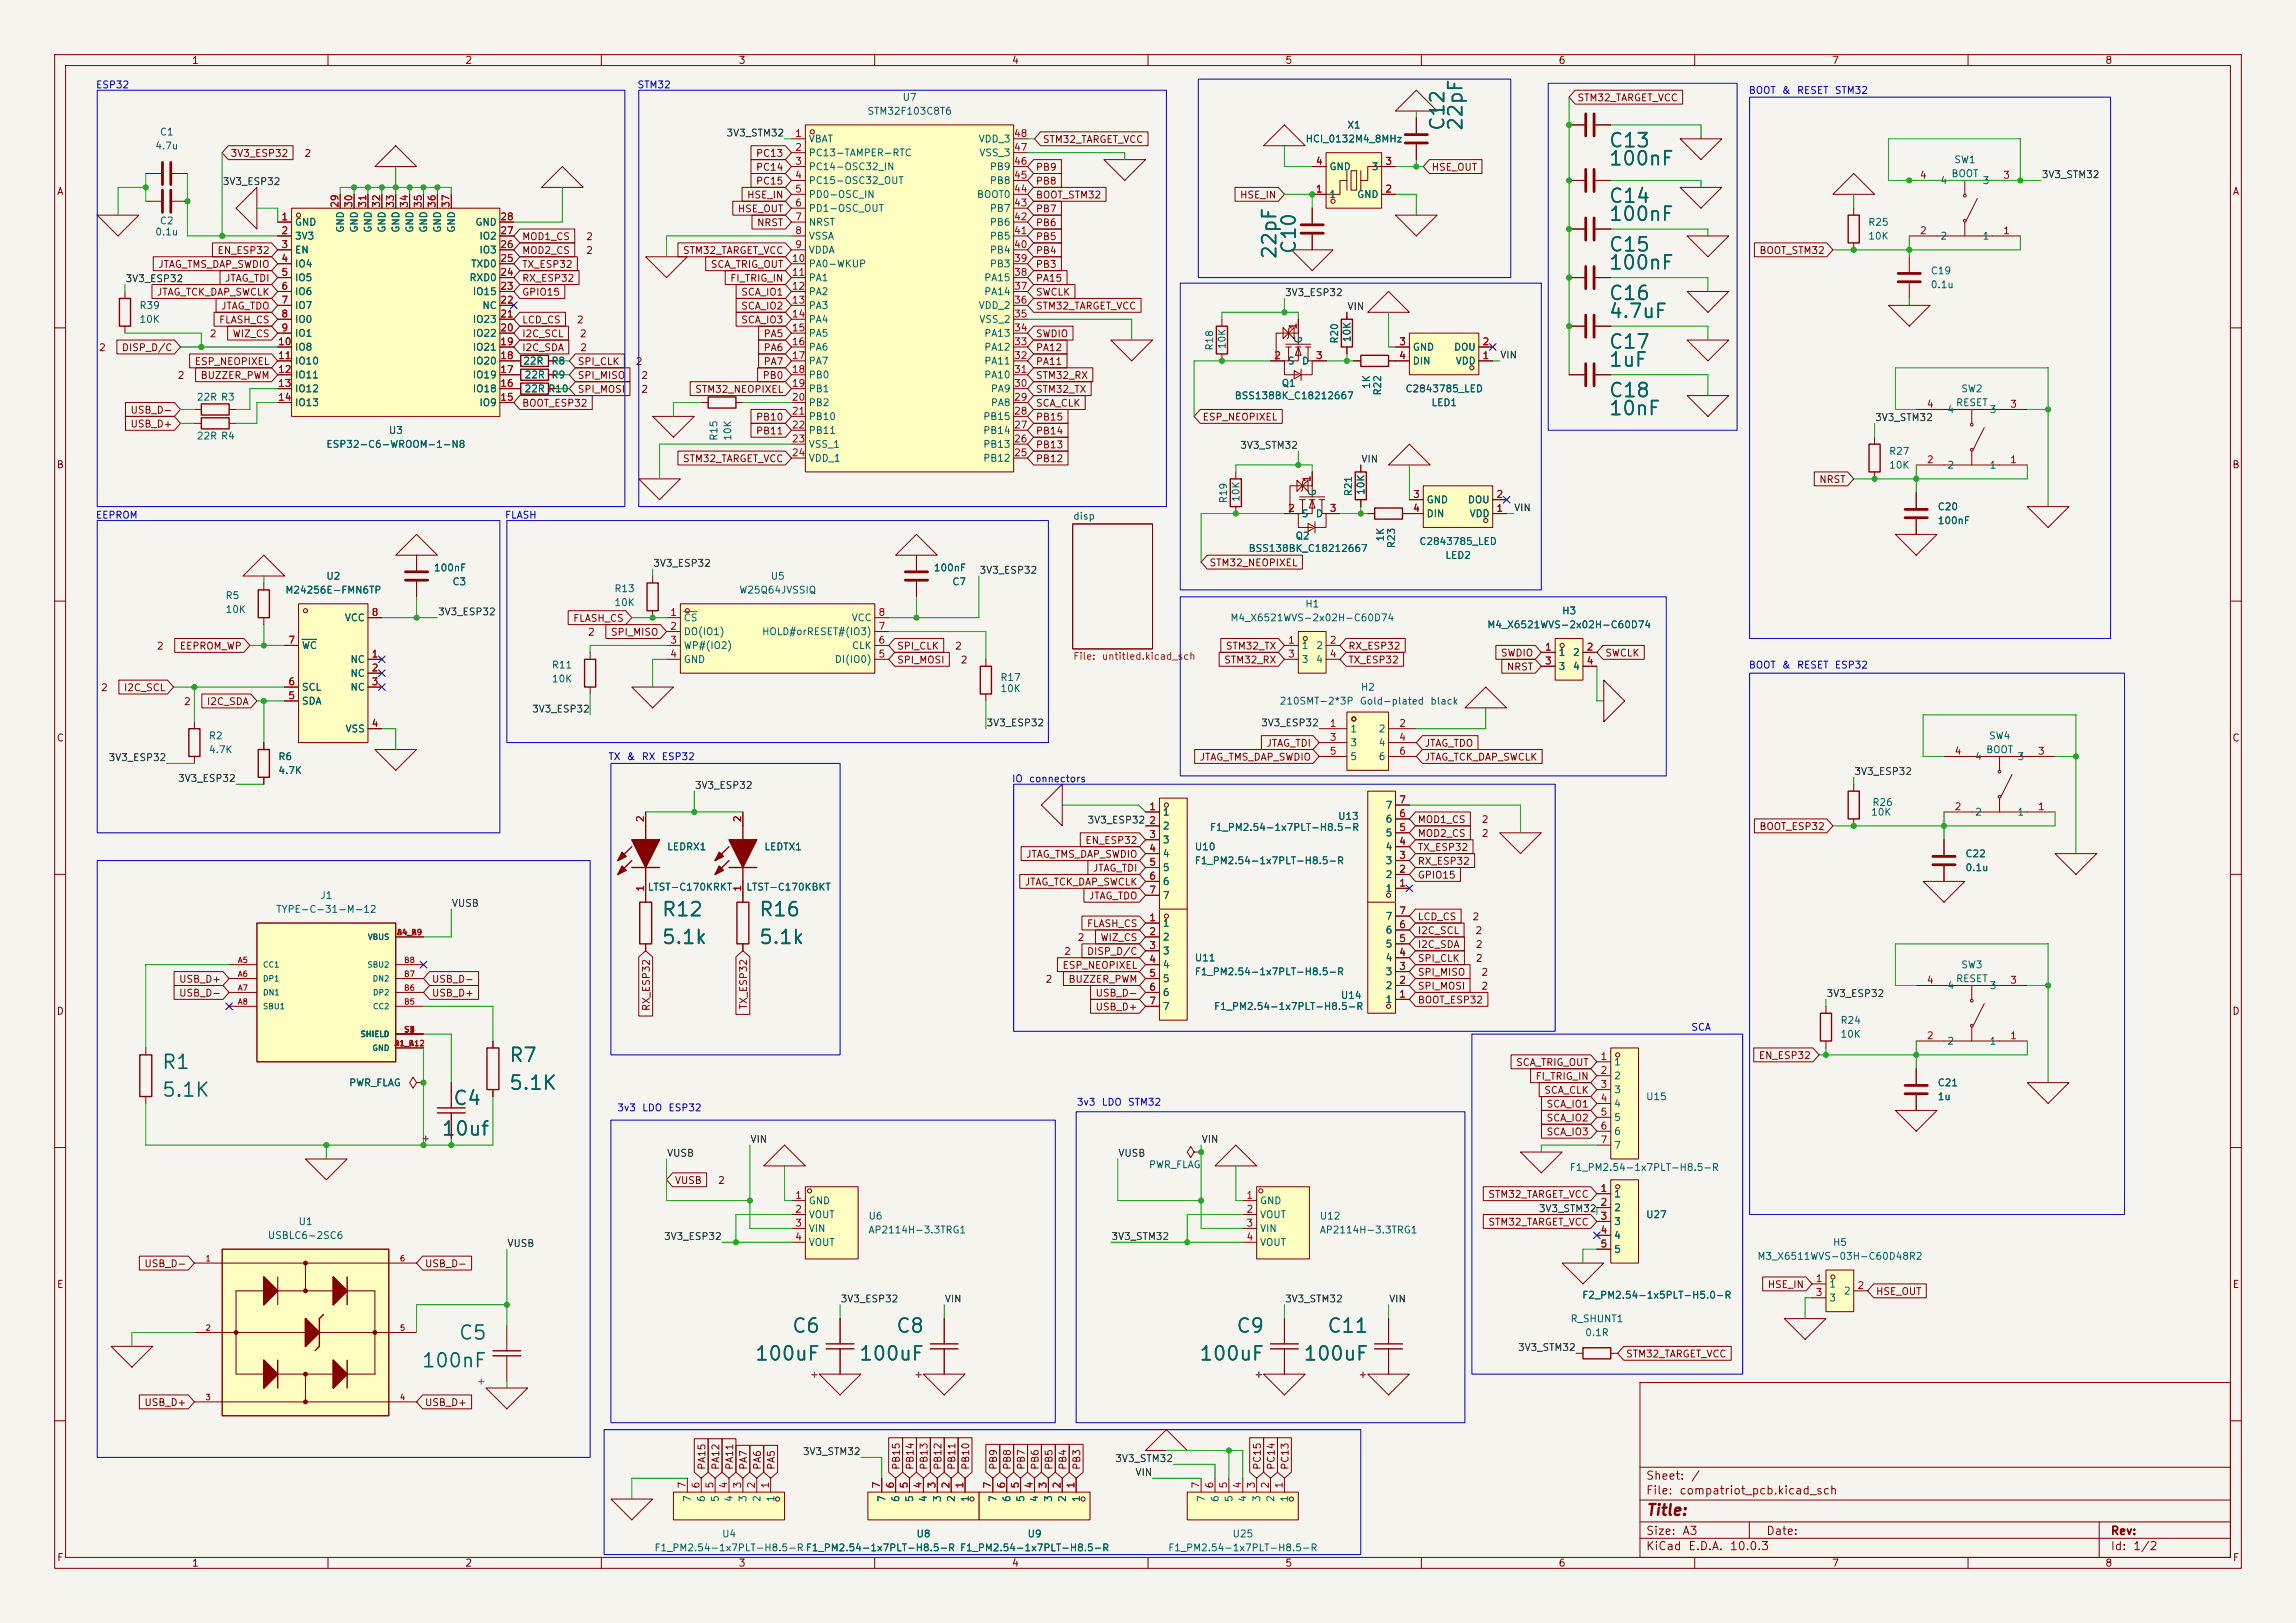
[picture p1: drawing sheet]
<svg xmlns="http://www.w3.org/2000/svg" width="420mm" height="297mm" viewBox="0 0 420 297" stroke-linecap="round" stroke-linejoin="round" font-family="sans-serif">
<defs><g id="words">
<g font-size="2.5" fill="#006464">
<text x="264.8" y="24.1" transform="rotate(-90 264.8 24.1)">C12</text>
<text x="268.1" y="24.1" transform="rotate(-90 268.1 24.1)">22pF</text>
<text x="294.1" y="27.6">C13</text>
<text x="294.1" y="30.9">100nF</text>
<text x="294.1" y="37.8">C14</text>
<text x="294.1" y="41.1">100nF</text>
<text x="234.1" y="47.6" transform="rotate(-90 234.1 47.6)">22pF</text>
<text x="237.7" y="46.7" transform="rotate(-90 237.7 46.7)">C10</text>
<text x="294.1" y="46.6">C15</text>
<text x="294.1" y="49.9">100nF</text>
<text x="294.1" y="58.8">4.7uF</text>
<text x="294.1" y="55.5">C16</text>
<text x="294.1" y="64.4">C17</text>
<text x="294.1" y="67.7">1uF</text>
<text x="294.1" y="73.3">C18</text>
<text x="294.1" y="76.6">10nF</text>
<text x="120.9" y="173.4">5.1k</text>
<text x="120.9" y="168.3">R12</text>
<text x="138.7" y="173.4">5.1k</text>
<text x="138.7" y="168.3">R16</text>
<text x="29.5" y="196.3">R1</text>
<text x="93" y="195">R7</text>
<text x="29.5" y="201.3">5.1K</text>
<text x="82.7" y="202.9">C4</text>
<text x="93" y="200.1">5.1K</text>
<text x="80.6" y="208.4">10uf</text>
<text x="83.7" y="245.8">C5</text>
<text x="144.7" y="244.5">C6</text>
<text x="163.8" y="244.5">C8</text>
<text x="226" y="244.5">C9</text>
<text x="242.6" y="244.5">C11</text>
<text x="77" y="250.9">100nF</text>
<text x="137.9" y="249.6">100uF</text>
<text x="157" y="249.6">100uF</text>
<text x="219.2" y="249.6">100uF</text>
<text x="238.3" y="249.6">100uF</text>
</g>
<text font-size="2" fill="#840000" x="301" y="277.8">Title:</text>
<g font-size="1.5" fill="#840000">
<text x="301" y="273.8">File:</text>
<text x="301" y="271.1">Sheet:</text>
<text x="307.1" y="273.8">compatriot_pcb.kicad_sch</text>
<text x="309.2" y="271.1">/</text>
<text x="301" y="281.2">Size:</text>
<text x="307.6" y="281.2">A3</text>
<text x="323" y="281.2">Date:</text>
<text x="386" y="281.2">Rev:</text>
<text x="301" y="284">KiCad</text>
<text x="308.7" y="284">E.D.A.</text>
<text x="316.3" y="284">10.0.3</text>
<text x="386" y="284">Id:</text>
<text x="390.1" y="284">1/2</text>
</g>
<g font-size="1.3" fill="#840000">
<text x="35" y="12">1</text>
<text x="85" y="12">2</text>
<text x="135" y="12">3</text>
<text x="185" y="12">4</text>
<text x="235" y="12">5</text>
<text x="285" y="12">6</text>
<text x="335" y="12">7</text>
<text x="385" y="12">8</text>
<text x="288.4" y="18.8">STM32_TARGET_VCC</text>
<text x="42.1" y="29">3V3_ESP32</text>
<text x="55.6" y="29">2</text>
<text x="138.2" y="29">PC13</text>
<text x="190.7" y="26.5">STM32_TARGET_VCC</text>
<text x="10.3" y="36">A</text>
<text x="138.2" y="31.5">PC14</text>
<text x="138.2" y="34.1">PC15</text>
<text x="189.4" y="31.5">PB9</text>
<text x="189.4" y="34.1">PB8</text>
<text x="261.8" y="31.5">HSE_OUT</text>
<text x="408.3" y="36">A</text>
<text x="134.9" y="39.2">HSE_OUT</text>
<text x="136.6" y="36.6">HSE_IN</text>
<text x="138.4" y="41.7">NRST</text>
<text x="189.4" y="36.6">BOOT_STM32</text>
<text x="189.4" y="39.2">PB7</text>
<text x="189.4" y="41.7">PB6</text>
<text x="226.7" y="36.6">HSE_IN</text>
<text x="39.7" y="46.8">EN_ESP32</text>
<text x="95.4" y="44.2">MOD1_CS</text>
<text x="95.4" y="46.8">MOD2_CS</text>
<text x="107.1" y="44.2">2</text>
<text x="107.1" y="46.8">2</text>
<text x="124.8" y="46.8">STM32_TARGET_VCC</text>
<text x="189.4" y="46.8">PB4</text>
<text x="189.4" y="44.2">PB5</text>
<text x="321.7" y="46.8">BOOT_STM32</text>
<text x="28.8" y="49.3">JTAG_TMS_DAP_SWDIO</text>
<text x="41.1" y="51.9">JTAG_TDI</text>
<text x="95.4" y="49.3">TX_ESP32</text>
<text x="95.4" y="51.9">RX_ESP32</text>
<text x="129.9" y="49.3">SCA_TRIG_OUT</text>
<text x="133.5" y="51.9">FI_TRIG_IN</text>
<text x="189.4" y="49.3">PB3</text>
<text x="189.4" y="51.9">PA15</text>
<text x="28.6" y="54.4">JTAG_TCK_DAP_SWCLK</text>
<text x="40" y="59.5">FLASH_CS</text>
<text x="40.3" y="56.9">JTAG_TDO</text>
<text x="95.4" y="59.5">LCD_CS</text>
<text x="95.4" y="54.4">GPIO15</text>
<text x="105.4" y="59.5">2</text>
<text x="135.5" y="56.9">SCA_IO2</text>
<text x="135.5" y="59.5">SCA_IO3</text>
<text x="135.5" y="54.4">SCA_IO1</text>
<text x="189.4" y="54.4">SWCLK</text>
<text x="189.4" y="56.9">STM32_TARGET_VCC</text>
<text x="18" y="64.6">2</text>
<text x="22.2" y="64.6">DISP_D/C</text>
<text x="38.3" y="62">2</text>
<text x="42.5" y="62">WIZ_CS</text>
<text x="95.4" y="64.6">I2C_SDA</text>
<text x="95.4" y="62">I2C_SCL</text>
<text x="106" y="62">2</text>
<text x="106" y="64.6">2</text>
<text x="139.6" y="62">PA5</text>
<text x="139.6" y="64.6">PA6</text>
<text x="189.4" y="64.6">PA12</text>
<text x="189.4" y="62">SWDIO</text>
<text x="32.4" y="69.6">2</text>
<text x="35.5" y="67.1">ESP_NEOPIXEL</text>
<text x="36.6" y="69.6">BUZZER_PWM</text>
<text x="105.6" y="67.1">SPI_CLK</text>
<text x="105.6" y="69.6">SPI_MISO</text>
<text x="116.2" y="67.1">2</text>
<text x="117.2" y="69.6">2</text>
<text x="139.4" y="69.6">PB0</text>
<text x="139.6" y="67.1">PA7</text>
<text x="189.4" y="67.1">PA11</text>
<text x="189.4" y="69.6">STM32_RX</text>
<text x="23.8" y="76">USB_D-</text>
<text x="95.4" y="74.7">BOOT_ESP32</text>
<text x="105.6" y="72.2">SPI_MOSI</text>
<text x="117.2" y="72.2">2</text>
<text x="127.1" y="72.2">STM32_NEOPIXEL</text>
<text x="138.2" y="77.3">PB10</text>
<text x="189.4" y="74.7">SCA_CLK</text>
<text x="189.4" y="77.3">PB15</text>
<text x="189.4" y="72.2">STM32_TX</text>
<text x="219.9" y="77.3">ESP_NEOPIXEL</text>
<text x="23.8" y="78.5">USB_D+</text>
<text x="138.2" y="79.8">PB11</text>
<text x="189.4" y="82.3">PB13</text>
<text x="189.4" y="79.8">PB14</text>
<text x="10.3" y="86">B</text>
<text x="124.8" y="84.9">STM32_TARGET_VCC</text>
<text x="189.4" y="84.9">PB12</text>
<text x="332.7" y="88.7">NRST</text>
<text x="408.2" y="86">B</text>
<text x="221.1" y="103.9">STM32_NEOPIXEL</text>
<text x="28.6" y="119.2">2</text>
<text x="32.8" y="119.2">EEPROM_WP</text>
<text x="104.7" y="114.1">FLASH_CS</text>
<text x="107.4" y="116.6">2</text>
<text x="111.6" y="116.6">SPI_MISO</text>
<text x="164" y="119.2">SPI_CLK</text>
<text x="174.6" y="119.2">2</text>
<text x="224.1" y="119.2">STM32_TX</text>
<text x="246.5" y="119.2">RX_ESP32</text>
<text x="164" y="121.7">SPI_MOSI</text>
<text x="175.6" y="121.7">2</text>
<text x="223.8" y="121.7">STM32_RX</text>
<text x="246.5" y="121.7">TX_ESP32</text>
<text x="274.4" y="120.4">SWDIO</text>
<text x="275.5" y="123">NRST</text>
<text x="293.5" y="120.4">SWCLK</text>
<text x="18.4" y="126.8">2</text>
<text x="22.6" y="126.8">I2C_SCL</text>
<text x="33.5" y="129.3">2</text>
<text x="37.7" y="129.3">I2C_SDA</text>
<text x="10.3" y="136">C</text>
<text x="231.6" y="137">JTAG_TDI</text>
<text x="260.5" y="137">JTAG_TDO</text>
<text x="408.2" y="136">C</text>
<text x="219.3" y="139.5">JTAG_TMS_DAP_SWDIO</text>
<text x="260.5" y="139.5">JTAG_TCK_DAP_SWCLK</text>
<text x="198.4" y="154.7">EN_ESP32</text>
<text x="259.2" y="150.9">MOD1_CS</text>
<text x="259.2" y="153.5">MOD2_CS</text>
<text x="270.9" y="150.9">2</text>
<text x="270.9" y="153.5">2</text>
<text x="321.7" y="152.2">BOOT_ESP32</text>
<text x="187.6" y="157.3">JTAG_TMS_DAP_SWDIO</text>
<text x="199.8" y="159.8">JTAG_TDI</text>
<text x="259.2" y="158.5">RX_ESP32</text>
<text x="259.2" y="161.1">GPIO15</text>
<text x="259.2" y="156">TX_ESP32</text>
<text x="187.4" y="162.4">JTAG_TCK_DAP_SWCLK</text>
<text x="199.1" y="164.9">JTAG_TDO</text>
<text x="197" y="172.5">2</text>
<text x="198.7" y="170">FLASH_CS</text>
<text x="201.2" y="172.5">WIZ_CS</text>
<text x="259.2" y="173.8">I2C_SDA</text>
<text x="259.2" y="168.7">LCD_CS</text>
<text x="259.2" y="171.2">I2C_SCL</text>
<text x="269.2" y="168.7">2</text>
<text x="269.8" y="171.2">2</text>
<text x="269.8" y="173.8">2</text>
<text x="194.3" y="177.6">ESP_NEOPIXEL</text>
<text x="194.5" y="175.1">2</text>
<text x="198.7" y="175.1">DISP_D/C</text>
<text x="259.2" y="178.9">SPI_MISO</text>
<text x="259.2" y="176.3">SPI_CLK</text>
<text x="269.8" y="176.3">2</text>
<text x="270.9" y="178.9">2</text>
<text x="10.3" y="186">D</text>
<text x="32.7" y="180.1">USB_D+</text>
<text x="32.7" y="182.7">USB_D-</text>
<text x="78.9" y="182.7">USB_D+</text>
<text x="78.9" y="180.1">USB_D-</text>
<text x="119.2" y="185.1" transform="rotate(-90 119.2 185.1)">RX_ESP32</text>
<text x="137" y="184.8" transform="rotate(-90 137 184.8)">TX_ESP32</text>
<text x="191.1" y="180.1">2</text>
<text x="195.3" y="180.1">BUZZER_PWM</text>
<text x="200.3" y="182.7">USB_D-</text>
<text x="200.3" y="185.2">USB_D+</text>
<text x="259.2" y="183.9">BOOT_ESP32</text>
<text x="259.2" y="181.4">SPI_MOSI</text>
<text x="270.9" y="181.4">2</text>
<text x="408.2" y="186">D</text>
<text x="277.2" y="195.4">SCA_TRIG_OUT</text>
<text x="280.8" y="197.9">FI_TRIG_IN</text>
<text x="321.6" y="194.1">EN_ESP32</text>
<text x="282.4" y="200.5">SCA_CLK</text>
<text x="282.8" y="203">SCA_IO1</text>
<text x="282.8" y="205.5">SCA_IO2</text>
<text x="282.8" y="208.1">SCA_IO3</text>
<text x="123.3" y="217">VUSB</text>
<text x="131.2" y="217">2</text>
<text x="272.1" y="219.5">STM32_TARGET_VCC</text>
<text x="272.1" y="224.6">STM32_TARGET_VCC</text>
<text x="26.3" y="232.2">USB_D-</text>
<text x="77.6" y="232.2">USB_D-</text>
<text x="10.3" y="236">E</text>
<text x="323.2" y="236">HSE_IN</text>
<text x="343.1" y="237.3">HSE_OUT</text>
<text x="408.3" y="236">E</text>
<text x="297.3" y="248.7">STM32_TARGET_VCC</text>
<text x="26.3" y="257.6">USB_D+</text>
<text x="77.6" y="257.6">USB_D+</text>
<text x="129.3" y="269.1" transform="rotate(-90 129.3 269.1)">PA15</text>
<text x="131.9" y="269.1" transform="rotate(-90 131.9 269.1)">PA12</text>
<text x="134.4" y="269.1" transform="rotate(-90 134.4 269.1)">PA11</text>
<text x="137" y="269.1" transform="rotate(-90 137 269.1)">PA7</text>
<text x="139.5" y="269.1" transform="rotate(-90 139.5 269.1)">PA6</text>
<text x="142" y="269.1" transform="rotate(-90 142 269.1)">PA5</text>
<text x="164.9" y="269.1" transform="rotate(-90 164.9 269.1)">PB15</text>
<text x="167.4" y="269.1" transform="rotate(-90 167.4 269.1)">PB14</text>
<text x="170" y="269.1" transform="rotate(-90 170 269.1)">PB13</text>
<text x="172.5" y="269.1" transform="rotate(-90 172.5 269.1)">PB12</text>
<text x="175.1" y="269.1" transform="rotate(-90 175.1 269.1)">PB11</text>
<text x="177.6" y="269.1" transform="rotate(-90 177.6 269.1)">PB10</text>
<text x="182.7" y="269.1" transform="rotate(-90 182.7 269.1)">PB9</text>
<text x="185.2" y="269.1" transform="rotate(-90 185.2 269.1)">PB8</text>
<text x="187.8" y="269.1" transform="rotate(-90 187.8 269.1)">PB7</text>
<text x="190.3" y="269.1" transform="rotate(-90 190.3 269.1)">PB6</text>
<text x="192.8" y="269.1" transform="rotate(-90 192.8 269.1)">PB5</text>
<text x="195.4" y="269.1" transform="rotate(-90 195.4 269.1)">PB4</text>
<text x="197.9" y="269.1" transform="rotate(-90 197.9 269.1)">PB3</text>
<text x="230.9" y="269.1" transform="rotate(-90 230.9 269.1)">PC15</text>
<text x="233.5" y="269.1" transform="rotate(-90 233.5 269.1)">PC14</text>
<text x="236" y="269.1" transform="rotate(-90 236 269.1)">PC13</text>
<text x="10.3" y="286">F</text>
<text x="35" y="287">1</text>
<text x="85" y="287">2</text>
<text x="135" y="287">3</text>
<text x="185" y="287">4</text>
<text x="235" y="287">5</text>
<text x="285" y="287">6</text>
<text x="335" y="287">7</text>
<text x="385" y="287">8</text>
<text x="408.3" y="286">F</text>
</g>
<g font-size="1.3" fill="#0000c2">
<text x="17.4" y="16.5">ESP32</text>
<text x="116.5" y="16.5">STM32</text>
<text x="319.8" y="17.5">BOOT</text>
<text x="325.9" y="17.5">&amp;</text>
<text x="328.6" y="17.5">RESET</text>
<text x="335.5" y="17.5">STM32</text>
<text x="17.4" y="95.2">EEPROM</text>
<text x="92.3" y="95.2">FLASH</text>
<text x="319.8" y="122.6">BOOT</text>
<text x="325.9" y="122.6">&amp;</text>
<text x="328.6" y="122.6">RESET</text>
<text x="335.5" y="122.6">ESP32</text>
<text x="111.2" y="139.4">TX</text>
<text x="114.5" y="139.4">&amp;</text>
<text x="117.3" y="139.4">RX</text>
<text x="120.9" y="139.4">ESP32</text>
<text x="185" y="143.5">IO</text>
<text x="188.1" y="143.5">connectors</text>
<text x="309.3" y="188.9">SCA</text>
<text x="112.8" y="203.7">3v3</text>
<text x="117.4" y="203.7">LDO</text>
<text x="122.2" y="203.7">ESP32</text>
<text x="196.9" y="202.6">3v3</text>
<text x="201.4" y="202.6">LDO</text>
<text x="206.2" y="202.6">STM32</text>
</g>
<g font-size="1.3" fill="#006464">
<text x="158.6" y="21.3">STM32F103C8T6</text>
<text x="165" y="18.8">U7</text>
<text x="246.3" y="23.8">X1</text>
<text x="28.3" y="27.6">4.7u</text>
<text x="29.1" y="25.1">C1</text>
<text x="147.8" y="26.4">VBAT</text>
<text x="147.8" y="28.9">PC13-TAMPER-RTC</text>
<text x="178.9" y="26.4">VDD_3</text>
<text x="179" y="28.9">VSS_3</text>
<text x="238.7" y="26.4">HCI_0132M4_8MHz</text>
<text x="147.8" y="31.5">PC14-OSC32_IN</text>
<text x="147.8" y="34">PC15-OSC32_OUT</text>
<text x="181" y="34">PB8</text>
<text x="181" y="31.5">PB9</text>
<text x="243.1" y="31.5">GND</text>
<text x="250.8" y="31.5">3</text>
<text x="354.8" y="34">4</text>
<text x="356.9" y="32.7">BOOT</text>
<text x="357.4" y="30.2">SW1</text>
<text x="362.6" y="34">3</text>
<text x="29.1" y="41.4">C2</text>
<text x="53.8" y="41.6">GND</text>
<text x="86.9" y="41.6">GND</text>
<text x="147.8" y="36.5">PD0-OSC_IN</text>
<text x="147.8" y="39.1">PD1-OSC_OUT</text>
<text x="147.8" y="41.6">NRST</text>
<text x="178.6" y="36.5">BOOT0</text>
<text x="181" y="41.6">PB6</text>
<text x="181" y="39.1">PB7</text>
<text x="243.1" y="36.5">1</text>
<text x="248.1" y="36.5">GND</text>
<text x="341.6" y="41.6">R25</text>
<text x="28.3" y="43.4">0.1u</text>
<text x="53.8" y="44.2">3V3</text>
<text x="53.8" y="46.7">EN</text>
<text x="63.2" y="42.7" transform="rotate(-90 63.2 42.7)">GND</text>
<text x="65.7" y="42.7" transform="rotate(-90 65.7 42.7)">GND</text>
<text x="68.3" y="42.7" transform="rotate(-90 68.3 42.7)">GND</text>
<text x="70.8" y="42.7" transform="rotate(-90 70.8 42.7)">GND</text>
<text x="73.4" y="42.7" transform="rotate(-90 73.4 42.7)">GND</text>
<text x="75.9" y="42.7" transform="rotate(-90 75.9 42.7)">GND</text>
<text x="78.4" y="42.7" transform="rotate(-90 78.4 42.7)">GND</text>
<text x="81" y="42.7" transform="rotate(-90 81 42.7)">GND</text>
<text x="83.5" y="42.7" transform="rotate(-90 83.5 42.7)">GND</text>
<text x="87.6" y="46.7">IO3</text>
<text x="87.6" y="44.2">IO2</text>
<text x="147.8" y="44.2">VSSA</text>
<text x="147.8" y="46.7">VDDA</text>
<text x="181" y="46.7">PB4</text>
<text x="181" y="44.2">PB5</text>
<text x="341.6" y="44.2">10K</text>
<text x="354.8" y="44.2">2</text>
<text x="362.6" y="44.2">1</text>
<text x="53.8" y="49.2">IO4</text>
<text x="53.8" y="51.8">IO5</text>
<text x="85.8" y="51.8">RXD0</text>
<text x="86.1" y="49.2">TXD0</text>
<text x="147.8" y="49.2">PA0-WKUP</text>
<text x="147.8" y="51.8">PA1</text>
<text x="179.9" y="51.8">PA15</text>
<text x="181" y="49.2">PB3</text>
<text x="353.1" y="50.5">C19</text>
<text x="353.1" y="53">0.1u</text>
<text x="25.4" y="56.9">R39</text>
<text x="25.4" y="59.4">10K</text>
<text x="53.8" y="54.3">IO6</text>
<text x="53.8" y="56.9">IO7</text>
<text x="53.8" y="59.4">IO0</text>
<text x="86.4" y="59.4">IO23</text>
<text x="86.4" y="54.3">IO15</text>
<text x="88.1" y="56.9">NC</text>
<text x="147.8" y="54.3">PA2</text>
<text x="147.8" y="56.9">PA3</text>
<text x="147.8" y="59.4">PA4</text>
<text x="178.9" y="56.9">VDD_2</text>
<text x="179" y="59.4">VSS_2</text>
<text x="179.9" y="54.3">PA14</text>
<text x="53.8" y="61.9">IO1</text>
<text x="53.8" y="64.5">IO8</text>
<text x="86.4" y="64.5">IO21</text>
<text x="86.4" y="61.9">IO22</text>
<text x="147.8" y="61.9">PA5</text>
<text x="147.8" y="64.5">PA6</text>
<text x="179.9" y="64.5">PA12</text>
<text x="179.9" y="61.9">PA13</text>
<text x="222.2" y="64.3" transform="rotate(-90 222.2 64.3)">R18</text>
<text x="224.5" y="64" transform="rotate(-90 224.5 64)">10K</text>
<text x="238.5" y="62.9" transform="rotate(-90 238.5 62.9)">G</text>
<text x="245.1" y="63" transform="rotate(-90 245.1 63)">R20</text>
<text x="247.4" y="62.7" transform="rotate(-90 247.4 62.7)">10K</text>
<text x="258.3" y="64.5">GND</text>
<text x="265.9" y="64.5">DOU</text>
<text x="53.8" y="67">IO10</text>
<text x="53.8" y="69.6">IO11</text>
<text x="86.4" y="69.6">IO19</text>
<text x="86.4" y="67">IO20</text>
<text x="95.6" y="67">22R</text>
<text x="95.8" y="69.6">22R</text>
<text x="100.8" y="67">R8</text>
<text x="100.8" y="69.6">R9</text>
<text x="147.8" y="67">PA7</text>
<text x="147.8" y="69.6">PB0</text>
<text x="179.9" y="69.6">PA10</text>
<text x="179.9" y="67">PA11</text>
<text x="234.3" y="71.1">Q1</text>
<text x="235.5" y="67">S</text>
<text x="238" y="67">D</text>
<text x="250.9" y="71.3" transform="rotate(-90 250.9 71.3)">1K</text>
<text x="258.3" y="67">DIN</text>
<text x="266.2" y="67">VDD</text>
<text x="35.9" y="73.6">22R R3</text>
<text x="53.8" y="72.1">IO12</text>
<text x="53.8" y="74.6">IO13</text>
<text x="86.4" y="72.1">IO18</text>
<text x="87.6" y="74.6">IO9</text>
<text x="95.8" y="72.1">22R R10</text>
<text x="147.8" y="72.1">PB1</text>
<text x="147.8" y="74.6">PB2</text>
<text x="147.8" y="77.2">PB10</text>
<text x="179.7" y="77.2">PB15</text>
<text x="181.1" y="74.6">PA8</text>
<text x="181.1" y="72.1">PA9</text>
<text x="225.7" y="73.4">BSS138BK_C18212667</text>
<text x="252.9" y="72.5" transform="rotate(-90 252.9 72.5)">R22</text>
<text x="257" y="72.1">C2843785_LED</text>
<text x="261.7" y="74.6">LED1</text>
<text x="356.1" y="75.9">4</text>
<text x="357.7" y="74.6">RESET</text>
<text x="358.6" y="72.1">SW2</text>
<text x="363.8" y="75.9">3</text>
<text x="35.9" y="80.7">22R R4</text>
<text x="59.6" y="82.3">ESP32-C6-WROOM-1-N8</text>
<text x="71" y="79.7">U3</text>
<text x="131.5" y="80.8" transform="rotate(-90 131.5 80.8)">R15</text>
<text x="134.1" y="80.8" transform="rotate(-90 134.1 80.8)">10K</text>
<text x="147.8" y="79.7">PB11</text>
<text x="147.8" y="82.3">VSS_1</text>
<text x="179.7" y="82.3">PB13</text>
<text x="179.7" y="79.7">PB14</text>
<text x="345.4" y="83.5">R27</text>
<text x="147.8" y="84.8">VDD_1</text>
<text x="179.7" y="84.8">PB12</text>
<text x="345.4" y="86.1">10K</text>
<text x="356.1" y="86.1">2</text>
<text x="363.8" y="86.1">1</text>
<text x="196.2" y="95.4">disp</text>
<text x="224.7" y="92.2" transform="rotate(-90 224.7 92.2)">R19</text>
<text x="227" y="91.9" transform="rotate(-90 227 91.9)">10K</text>
<text x="238" y="95">S</text>
<text x="240.6" y="95">D</text>
<text x="241" y="90.9" transform="rotate(-90 241 90.9)">G</text>
<text x="247.6" y="90.9" transform="rotate(-90 247.6 90.9)">R21</text>
<text x="249.9" y="90.7" transform="rotate(-90 249.9 90.7)">10K</text>
<text x="260.9" y="92.4">GND</text>
<text x="260.9" y="95">DIN</text>
<text x="268.4" y="92.4">DOU</text>
<text x="268.7" y="95">VDD</text>
<text x="354.3" y="93.7">C20</text>
<text x="228.3" y="101.3">BSS138BK_C18212667</text>
<text x="236.9" y="99">Q2</text>
<text x="253.4" y="99.2" transform="rotate(-90 253.4 99.2)">1K</text>
<text x="255.5" y="100.4" transform="rotate(-90 255.5 100.4)">R23</text>
<text x="259.5" y="100">C2843785_LED</text>
<text x="354.3" y="96.2">100nF</text>
<text x="59.6" y="106.4">U2</text>
<text x="79.3" y="104.9">100nF</text>
<text x="82.7" y="107.4">C3</text>
<text x="140.9" y="106.4">U5</text>
<text x="170.7" y="104.9">100nF</text>
<text x="174.1" y="107.4">C7</text>
<text x="264.3" y="102.6">LED2</text>
<text x="41.2" y="109.9">R5</text>
<text x="41.2" y="112.5">10K</text>
<text x="52.1" y="108.9">M24256E-FMN6TP</text>
<text x="112.3" y="108.7">R13</text>
<text x="112.3" y="111.2">10K</text>
<text x="135.1" y="108.9">W25Q64JVSSIQ</text>
<text x="238.7" y="111.5">H1</text>
<text x="285.6" y="112.7">H3</text>
<text x="55.1" y="119.1">WC</text>
<text x="63" y="114">VCC</text>
<text x="125" y="114">CS</text>
<text x="125" y="116.5">DO(IO1)</text>
<text x="125" y="119.1">WP#(IO2)</text>
<text x="139.3" y="116.5">HOLD#orRESET#(IO3)</text>
<text x="155.7" y="114">VCC</text>
<text x="155.7" y="119.1">CLK</text>
<text x="225" y="114">M4_X6521WVS-2x02H-C60D74</text>
<text x="238" y="119.1">1</text>
<text x="240.6" y="119.1">2</text>
<text x="272" y="115.3">M4_X6521WVS-2x02H-C60D74</text>
<text x="64" y="121.6">NC</text>
<text x="64" y="124.2">NC</text>
<text x="100.8" y="122.6">R11</text>
<text x="100.8" y="125.2">10K</text>
<text x="125" y="121.6">GND</text>
<text x="152.6" y="121.6">DI(IO0)</text>
<text x="182.9" y="124.9">R17</text>
<text x="238" y="121.6">3</text>
<text x="240.6" y="121.6">4</text>
<text x="285" y="120.4">1</text>
<text x="285" y="122.9">3</text>
<text x="287.6" y="120.4">2</text>
<text x="287.6" y="122.9">4</text>
<text x="55.1" y="129.2">SDA</text>
<text x="55.1" y="126.7">SCL</text>
<text x="64" y="126.7">NC</text>
<text x="182.9" y="127">10K</text>
<text x="234" y="129.2">210SMT-2*3P</text>
<text x="248.6" y="129.2">Gold-plated</text>
<text x="248.8" y="126.7">H2</text>
<text x="261.5" y="129.2">black</text>
<text x="38.1" y="135.6">R2</text>
<text x="63.1" y="134.3">VSS</text>
<text x="246.9" y="134.3">1</text>
<text x="246.9" y="136.9">3</text>
<text x="252.1" y="134.3">2</text>
<text x="252.1" y="136.9">4</text>
<text x="363.7" y="135.6">SW4</text>
<text x="38.1" y="138.1">4.7K</text>
<text x="50.8" y="139.4">R6</text>
<text x="50.8" y="141.9">4.7K</text>
<text x="246.9" y="139.4">5</text>
<text x="252.1" y="139.4">6</text>
<text x="361.2" y="139.4">4</text>
<text x="363.2" y="138.1">BOOT</text>
<text x="368.9" y="139.4">3</text>
<text x="212.6" y="149.6">1</text>
<text x="253.3" y="148.3">7</text>
<text x="342.1" y="149.6">10K</text>
<text x="342.4" y="147.8">R26</text>
<text x="361.2" y="149.6">2</text>
<text x="368.9" y="149.6">1</text>
<text x="121.9" y="155.9">LEDRX1</text>
<text x="139.7" y="155.9">LEDTX1</text>
<text x="212.6" y="152.1">2</text>
<text x="212.6" y="154.6">3</text>
<text x="218.4" y="155.9">U10</text>
<text x="221.2" y="152.4">F1_PM2.54-1x7PLT-H8.5-R</text>
<text x="244.7" y="150.3">U13</text>
<text x="253.3" y="155.9">4</text>
<text x="253.3" y="153.4">5</text>
<text x="253.3" y="150.8">6</text>
<text x="212.6" y="157.2">4</text>
<text x="212.6" y="159.7">5</text>
<text x="218.4" y="158.5">F1_PM2.54-1x7PLT-H8.5-R</text>
<text x="253.3" y="161">2</text>
<text x="253.3" y="158.5">3</text>
<text x="359.4" y="157.2">C22</text>
<text x="359.4" y="159.7">0.1u</text>
<text x="50.4" y="167.3">TYPE-C-31-M-12</text>
<text x="58.5" y="164.8">J1</text>
<text x="118.4" y="163.3">LTST-C170KRKT</text>
<text x="136.4" y="163.3">LTST-C170KBKT</text>
<text x="212.6" y="162.3">6</text>
<text x="212.6" y="164.8">7</text>
<text x="253.3" y="163.5">1</text>
<text x="212.6" y="169.9">1</text>
<text x="212.6" y="172.4">2</text>
<text x="253.3" y="173.7">5</text>
<text x="253.3" y="171.2">6</text>
<text x="253.3" y="168.6">7</text>
<text x="212.6" y="175">3</text>
<text x="212.6" y="177.5">4</text>
<text x="218.4" y="176.2">U11</text>
<text x="218.4" y="178.8">F1_PM2.54-1x7PLT-H8.5-R</text>
<text x="253.3" y="178.8">3</text>
<text x="253.3" y="176.2">4</text>
<text x="358.6" y="177.5">SW3</text>
<text x="212.6" y="180">5</text>
<text x="212.6" y="182.6">6</text>
<text x="212.6" y="185.1">7</text>
<text x="222" y="185.1">F1_PM2.54-1x7PLT-H8.5-R</text>
<text x="245.2" y="183.1">U14</text>
<text x="253.3" y="183.9">1</text>
<text x="253.3" y="181.3">2</text>
<text x="356.1" y="181.3">4</text>
<text x="357.7" y="180">RESET</text>
<text x="363.8" y="181.3">3</text>
<text x="336.6" y="187.7">R24</text>
<text x="336.6" y="190.2">10K</text>
<text x="356.1" y="191.5">2</text>
<text x="363.8" y="191.5">1</text>
<text x="295.1" y="195.3">1</text>
<text x="295.1" y="197.8">2</text>
<text x="63.8" y="199.1">PWR_FLAG</text>
<text x="295.1" y="200.4">3</text>
<text x="295.1" y="202.9">4</text>
<text x="301" y="201.6">U15</text>
<text x="354.3" y="201.6">1u</text>
<text x="354.3" y="199.1">C21</text>
<text x="295.1" y="205.4">5</text>
<text x="295.1" y="208">6</text>
<text x="210.1" y="214.1">PWR_FLAG</text>
<text x="287" y="214.6">F1_PM2.54-1x7PLT-H8.5-R</text>
<text x="295.1" y="210.5">7</text>
<text x="147.8" y="220.7">GND</text>
<text x="230.4" y="220.7">GND</text>
<text x="295.1" y="219.4">1</text>
<text x="295.1" y="222">2</text>
<text x="48.9" y="227">USBLC6-2SC6</text>
<text x="54.5" y="224.5">U1</text>
<text x="147.8" y="223.2">VOUT</text>
<text x="147.8" y="225.8">VIN</text>
<text x="158.8" y="223.5">U6</text>
<text x="158.8" y="226">AP2114H-3.3TRG1</text>
<text x="230.4" y="223.2">VOUT</text>
<text x="230.4" y="225.8">VIN</text>
<text x="241.3" y="223.5">U12</text>
<text x="241.3" y="226">AP2114H-3.3TRG1</text>
<text x="295.1" y="224.5">3</text>
<text x="295.1" y="227">4</text>
<text x="301" y="223.2">U27</text>
<text x="147.8" y="228.3">VOUT</text>
<text x="230.4" y="228.3">VOUT</text>
<text x="295.1" y="229.6">5</text>
<text x="321.4" y="230.8">M3_X6511WVS-03H-C60D48R2</text>
<text x="335.2" y="228.3">H5</text>
<text x="289.3" y="238">F2_PM2.54-1x5PLT-H5.0-R</text>
<text x="334.5" y="235.9">1</text>
<text x="334.5" y="238.5">3</text>
<text x="337.2" y="237.2">2</text>
<text x="287.2" y="242.3">R_SHUNT1</text>
<text x="289.9" y="244.8">0.1R</text>
<text x="126.7" y="275" transform="rotate(-90 126.7 275)">7</text>
<text x="129.2" y="275" transform="rotate(-90 129.2 275)">6</text>
<text x="131.8" y="275" transform="rotate(-90 131.8 275)">5</text>
<text x="134.3" y="275" transform="rotate(-90 134.3 275)">4</text>
<text x="136.9" y="275" transform="rotate(-90 136.9 275)">3</text>
<text x="139.4" y="275" transform="rotate(-90 139.4 275)">2</text>
<text x="141.9" y="275" transform="rotate(-90 141.9 275)">1</text>
<text x="162.3" y="275" transform="rotate(-90 162.3 275)">7</text>
<text x="164.8" y="275" transform="rotate(-90 164.8 275)">6</text>
<text x="167.3" y="275" transform="rotate(-90 167.3 275)">5</text>
<text x="169.9" y="275" transform="rotate(-90 169.9 275)">4</text>
<text x="172.4" y="275" transform="rotate(-90 172.4 275)">3</text>
<text x="175" y="275" transform="rotate(-90 175 275)">2</text>
<text x="177.5" y="275" transform="rotate(-90 177.5 275)">1</text>
<text x="182.6" y="275" transform="rotate(-90 182.6 275)">7</text>
<text x="185.1" y="275" transform="rotate(-90 185.1 275)">6</text>
<text x="187.7" y="275" transform="rotate(-90 187.7 275)">5</text>
<text x="190.2" y="275" transform="rotate(-90 190.2 275)">4</text>
<text x="192.7" y="275" transform="rotate(-90 192.7 275)">3</text>
<text x="195.3" y="275" transform="rotate(-90 195.3 275)">2</text>
<text x="197.8" y="275" transform="rotate(-90 197.8 275)">1</text>
<text x="220.7" y="275" transform="rotate(-90 220.7 275)">7</text>
<text x="223.2" y="275" transform="rotate(-90 223.2 275)">6</text>
<text x="225.8" y="275" transform="rotate(-90 225.8 275)">5</text>
<text x="228.3" y="275" transform="rotate(-90 228.3 275)">4</text>
<text x="230.8" y="275" transform="rotate(-90 230.8 275)">3</text>
<text x="233.4" y="275" transform="rotate(-90 233.4 275)">2</text>
<text x="235.9" y="275" transform="rotate(-90 235.9 275)">1</text>
<text x="132" y="281.6">U4</text>
<text x="167.5" y="281.6">U8</text>
<text x="187.9" y="281.6">U9</text>
<text x="225.4" y="281.6">U25</text>
<text x="119.6" y="284.2">F1_PM2.54-1x7PLT-H8.5-RF1_PM2.54-1x7PLT-H8.5-R F1_PM2.54-1x7PLT-H8.5-R</text>
<text x="147.3" y="284.2">F1_PM2.54-1x7PLT-H8.5-R F1_PM2.54-1x7PLT-H8.5-R</text>
<text x="213.6" y="284.2">F1_PM2.54-1x7PLT-H8.5-R</text>
</g>
<g font-size="1.3" fill="#0f0f0f">
<text x="132.8" y="25.3">3V3_STM32</text>
<text x="40.6" y="34.2">3V3_ESP32</text>
<text x="373.4" y="32.9">3V3_STM32</text>
<text x="22.9" y="51.9">3V3_ESP32</text>
<text x="234.9" y="54.5">3V3_ESP32</text>
<text x="246.4" y="57">VIN</text>
<text x="274.3" y="65.9">VIN</text>
<text x="342.9" y="77.3">3V3_STM32</text>
<text x="226.8" y="82.4">3V3_STM32</text>
<text x="248.9" y="85">VIN</text>
<text x="276.9" y="93.9">VIN</text>
<text x="119.4" y="104">3V3_ESP32</text>
<text x="179.1" y="105.3">3V3_ESP32</text>
<text x="80" y="112.9">3V3_ESP32</text>
<text x="97.2" y="130.7">3V3_ESP32</text>
<text x="180.3" y="133.2">3V3_ESP32</text>
<text x="230.6" y="133.2">3V3_ESP32</text>
<text x="19.8" y="139.6">3V3_ESP32</text>
<text x="32.5" y="143.4">3V3_ESP32</text>
<text x="339.1" y="142.1">3V3_ESP32</text>
<text x="127" y="144.7">3V3_ESP32</text>
<text x="198.8" y="151">3V3_ESP32</text>
<text x="82.5" y="166.2">VUSB</text>
<text x="334" y="182.8">3V3_ESP32</text>
<text x="137.2" y="209.4">VIN</text>
<text x="219.7" y="209.4">VIN</text>
<text x="121.9" y="212">VUSB</text>
<text x="204.5" y="212">VUSB</text>
<text x="121.4" y="227.2">3V3_ESP32</text>
<text x="203.2" y="227.2">3V3_STM32</text>
<text x="281.4" y="222.1">3V3_STM32</text>
<text x="92.7" y="228.5">VUSB</text>
<text x="153.7" y="238.6">3V3_ESP32</text>
<text x="172.7" y="238.6">VIN</text>
<text x="234.9" y="238.6">3V3_STM32</text>
<text x="254" y="238.6">VIN</text>
<text x="277.6" y="247.5">3V3_STM32</text>
<text x="146.8" y="266.6">3V3_STM32</text>
<text x="203.9" y="267.8">3V3_STM32</text>
<text x="207.6" y="270.4">VIN</text>
</g>
<g font-size="1.3" fill="#a90000">
<text x="145.3" y="25.4">1</text>
<text x="145.3" y="27.9">2</text>
<text x="185.4" y="27.9">47</text>
<text x="185.4" y="25.4">48</text>
<text x="145.3" y="30.5">3</text>
<text x="145.3" y="33">4</text>
<text x="145.3" y="35.5">5</text>
<text x="185.4" y="35.5">44</text>
<text x="185.4" y="33">45</text>
<text x="185.4" y="30.5">46</text>
<text x="240.6" y="35.5">1</text>
<text x="240.6" y="30.5">4</text>
<text x="253.3" y="35.5">2</text>
<text x="253.3" y="30.5">3</text>
<text x="351.1" y="33">4</text>
<text x="366.3" y="33">3</text>
<text x="51.4" y="40.6">1</text>
<text x="62.2" y="38.1" transform="rotate(-90 62.2 38.1)">29</text>
<text x="64.7" y="38.1" transform="rotate(-90 64.7 38.1)">30</text>
<text x="67.3" y="38.1" transform="rotate(-90 67.3 38.1)">31</text>
<text x="69.8" y="38.1" transform="rotate(-90 69.8 38.1)">32</text>
<text x="72.4" y="38.1" transform="rotate(-90 72.4 38.1)">33</text>
<text x="74.9" y="38.1" transform="rotate(-90 74.9 38.1)">34</text>
<text x="77.4" y="38.1" transform="rotate(-90 77.4 38.1)">35</text>
<text x="80" y="38.1" transform="rotate(-90 80 38.1)">36</text>
<text x="82.5" y="38.1" transform="rotate(-90 82.5 38.1)">37</text>
<text x="91.4" y="40.6">28</text>
<text x="145.3" y="38.1">6</text>
<text x="145.3" y="40.6">7</text>
<text x="185.4" y="40.6">42</text>
<text x="185.4" y="38.1">43</text>
<text x="51.4" y="43.2">2</text>
<text x="51.4" y="45.7">3</text>
<text x="91.4" y="45.7">26</text>
<text x="91.4" y="43.2">27</text>
<text x="145.3" y="43.2">8</text>
<text x="145.3" y="45.7">9</text>
<text x="185.4" y="45.7">40</text>
<text x="185.4" y="43.2">41</text>
<text x="351.1" y="43.2">2</text>
<text x="366.3" y="43.2">1</text>
<text x="51.4" y="48.2">4</text>
<text x="51.4" y="50.8">5</text>
<text x="51.4" y="53.3">6</text>
<text x="91.4" y="53.3">23</text>
<text x="91.4" y="50.8">24</text>
<text x="91.4" y="48.2">25</text>
<text x="144.7" y="48.2">10</text>
<text x="144.7" y="50.8">11</text>
<text x="144.7" y="53.3">12</text>
<text x="185.4" y="53.3">37</text>
<text x="185.4" y="50.8">38</text>
<text x="185.4" y="48.2">39</text>
<text x="51.4" y="55.9">7</text>
<text x="51.4" y="58.4">8</text>
<text x="91.4" y="58.4">21</text>
<text x="91.4" y="55.9">22</text>
<text x="144.7" y="55.9">13</text>
<text x="144.7" y="58.4">14</text>
<text x="185.4" y="58.4">35</text>
<text x="185.4" y="55.9">36</text>
<text x="50.8" y="63.5">10</text>
<text x="51.4" y="60.9">9</text>
<text x="91.4" y="63.5">19</text>
<text x="91.4" y="60.9">20</text>
<text x="144.7" y="60.9">15</text>
<text x="144.7" y="63.5">16</text>
<text x="185.4" y="63.5">33</text>
<text x="185.4" y="60.9">34</text>
<text x="237.5" y="60.4" transform="rotate(-90 237.5 60.4)">1</text>
<text x="255.8" y="63.5">3</text>
<text x="271.1" y="63.5">2</text>
<text x="50.8" y="66">11</text>
<text x="50.8" y="68.6">12</text>
<text x="50.8" y="71.1">13</text>
<text x="91.4" y="71.1">16</text>
<text x="91.4" y="68.6">17</text>
<text x="91.4" y="66">18</text>
<text x="144.7" y="66">17</text>
<text x="144.7" y="68.6">18</text>
<text x="144.7" y="71.1">19</text>
<text x="185.4" y="71.1">30</text>
<text x="185.4" y="68.6">31</text>
<text x="185.4" y="66">32</text>
<text x="233" y="66">2</text>
<text x="240.6" y="66">3</text>
<text x="255.8" y="66">4</text>
<text x="271.1" y="66">1</text>
<text x="50.8" y="73.6">14</text>
<text x="91.4" y="73.6">15</text>
<text x="144.7" y="73.6">20</text>
<text x="144.7" y="76.2">21</text>
<text x="185.4" y="76.2">28</text>
<text x="185.4" y="73.6">29</text>
<text x="352.4" y="74.9">4</text>
<text x="367.6" y="74.9">3</text>
<text x="144.7" y="78.7">22</text>
<text x="144.7" y="81.3">23</text>
<text x="144.7" y="83.8">24</text>
<text x="185.4" y="83.8">25</text>
<text x="185.4" y="81.3">26</text>
<text x="185.4" y="78.7">27</text>
<text x="240" y="88.3" transform="rotate(-90 240 88.3)">1</text>
<text x="352.4" y="85.1">2</text>
<text x="367.6" y="85.1">1</text>
<text x="235.5" y="94">2</text>
<text x="243.1" y="94">3</text>
<text x="258.4" y="91.4">3</text>
<text x="258.4" y="94">4</text>
<text x="273.6" y="94">1</text>
<text x="273.6" y="91.4">2</text>
<text x="67.9" y="113">8</text>
<text x="122.5" y="113">1</text>
<text x="160.6" y="113">8</text>
<text x="52.6" y="118.1">7</text>
<text x="122.5" y="115.5">2</text>
<text x="122.5" y="118.1">3</text>
<text x="160.6" y="118.1">6</text>
<text x="160.6" y="115.5">7</text>
<text x="235.5" y="118.1">1</text>
<text x="243.1" y="118.1">2</text>
<text x="282.5" y="119.4">1</text>
<text x="290.1" y="119.4">2</text>
<text x="52.6" y="125.7">6</text>
<text x="67.9" y="120.6">1</text>
<text x="67.9" y="123.2">2</text>
<text x="67.9" y="125.7">3</text>
<text x="122.5" y="120.6">4</text>
<text x="160.6" y="120.6">5</text>
<text x="235.5" y="120.6">3</text>
<text x="243.1" y="120.6">4</text>
<text x="282.5" y="121.9">3</text>
<text x="290.1" y="121.9">4</text>
<text x="52.6" y="128.2">5</text>
<text x="67.9" y="133.3">4</text>
<text x="243.1" y="133.3">1</text>
<text x="243.1" y="135.9">3</text>
<text x="255.8" y="133.3">2</text>
<text x="255.8" y="135.9">4</text>
<text x="243.1" y="138.4">5</text>
<text x="255.8" y="138.4">6</text>
<text x="357.4" y="138.4">4</text>
<text x="372.7" y="138.4">3</text>
<text x="210.1" y="148.6">1</text>
<text x="255.8" y="149.8">6</text>
<text x="255.8" y="147.3">7</text>
<text x="357.4" y="148.6">2</text>
<text x="372.7" y="148.6">1</text>
<text x="118.1" y="150.6" transform="rotate(-90 118.1 150.6)">2</text>
<text x="135.9" y="150.6" transform="rotate(-90 135.9 150.6)">2</text>
<text x="210.1" y="151.1">2</text>
<text x="210.1" y="153.6">3</text>
<text x="255.8" y="154.9">4</text>
<text x="255.8" y="152.4">5</text>
<text x="210.1" y="156.2">4</text>
<text x="210.1" y="158.7">5</text>
<text x="210.1" y="161.3">6</text>
<text x="255.8" y="160">2</text>
<text x="255.8" y="157.5">3</text>
<text x="118.1" y="163.3" transform="rotate(-90 118.1 163.3)">1</text>
<text x="135.9" y="163.3" transform="rotate(-90 135.9 163.3)">1</text>
<text x="210.1" y="163.8">7</text>
<text x="255.8" y="167.6">7</text>
<text x="255.8" y="162.5">1</text>
<text x="210.1" y="168.9">1</text>
<text x="210.1" y="171.4">2</text>
<text x="210.1" y="174">3</text>
<text x="255.8" y="172.7">5</text>
<text x="255.8" y="170.2">6</text>
<text x="210.1" y="176.5">4</text>
<text x="210.1" y="179">5</text>
<text x="255.8" y="177.8">3</text>
<text x="255.8" y="175.2">4</text>
<text x="210.1" y="181.6">6</text>
<text x="210.1" y="184.1">7</text>
<text x="255.8" y="182.9">1</text>
<text x="255.8" y="180.3">2</text>
<text x="352.4" y="180.3">4</text>
<text x="367.6" y="180.3">3</text>
<text x="352.4" y="190.5">2</text>
<text x="367.6" y="190.5">1</text>
<text x="292.7" y="194.3">1</text>
<text x="292.7" y="196.8">2</text>
<text x="292.7" y="199.4">3</text>
<text x="292.7" y="201.9">4</text>
<text x="292.7" y="204.4">5</text>
<text x="292.7" y="207">6</text>
<text x="292.7" y="209.5">7</text>
<text x="145.3" y="219.7">1</text>
<text x="227.9" y="219.7">1</text>
<text x="292.7" y="218.4">1</text>
<text x="292.7" y="221">2</text>
<text x="145.3" y="222.2">2</text>
<text x="145.3" y="224.8">3</text>
<text x="145.3" y="227.3">4</text>
<text x="227.9" y="222.2">2</text>
<text x="227.9" y="224.8">3</text>
<text x="227.9" y="227.3">4</text>
<text x="292.7" y="223.5">3</text>
<text x="292.7" y="226">4</text>
<text x="292.7" y="228.6">5</text>
<text x="332" y="234.9">1</text>
<text x="332" y="237.5">3</text>
<text x="339.7" y="236.2">2</text>
<text x="125.7" y="272.5" transform="rotate(-90 125.7 272.5)">7</text>
<text x="128.2" y="272.5" transform="rotate(-90 128.2 272.5)">6</text>
<text x="130.8" y="272.5" transform="rotate(-90 130.8 272.5)">5</text>
<text x="133.3" y="272.5" transform="rotate(-90 133.3 272.5)">4</text>
<text x="135.9" y="272.5" transform="rotate(-90 135.9 272.5)">3</text>
<text x="138.4" y="272.5" transform="rotate(-90 138.4 272.5)">2</text>
<text x="140.9" y="272.5" transform="rotate(-90 140.9 272.5)">1</text>
<text x="161.3" y="272.5" transform="rotate(-90 161.3 272.5)">7</text>
<text x="163.8" y="272.5" transform="rotate(-90 163.8 272.5)">6</text>
<text x="166.3" y="272.5" transform="rotate(-90 166.3 272.5)">5</text>
<text x="168.9" y="272.5" transform="rotate(-90 168.9 272.5)">4</text>
<text x="171.4" y="272.5" transform="rotate(-90 171.4 272.5)">3</text>
<text x="174" y="272.5" transform="rotate(-90 174 272.5)">2</text>
<text x="176.5" y="272.5" transform="rotate(-90 176.5 272.5)">1</text>
<text x="181.6" y="272.5" transform="rotate(-90 181.6 272.5)">7</text>
<text x="184.1" y="272.5" transform="rotate(-90 184.1 272.5)">6</text>
<text x="186.7" y="272.5" transform="rotate(-90 186.7 272.5)">5</text>
<text x="189.2" y="272.5" transform="rotate(-90 189.2 272.5)">4</text>
<text x="191.7" y="272.5" transform="rotate(-90 191.7 272.5)">3</text>
<text x="194.3" y="272.5" transform="rotate(-90 194.3 272.5)">2</text>
<text x="196.8" y="272.5" transform="rotate(-90 196.8 272.5)">1</text>
<text x="219.7" y="272.5" transform="rotate(-90 219.7 272.5)">7</text>
<text x="222.2" y="272.5" transform="rotate(-90 222.2 272.5)">6</text>
<text x="224.8" y="272.5" transform="rotate(-90 224.8 272.5)">5</text>
<text x="227.3" y="272.5" transform="rotate(-90 227.3 272.5)">4</text>
<text x="229.8" y="272.5" transform="rotate(-90 229.8 272.5)">3</text>
<text x="232.4" y="272.5" transform="rotate(-90 232.4 272.5)">2</text>
<text x="234.9" y="272.5" transform="rotate(-90 234.9 272.5)">1</text>
</g>
<g font-size="1.3" fill="#725600">
<text x="196.2" y="121">File:</text>
<text x="201.4" y="121">untitled.kicad_sch</text>
</g>
<g font-size="1.3" fill="#840084">
<text x="77" y="209.3">+</text>
<text x="87.1" y="253.7">+</text>
<text x="148.1" y="252.4">+</text>
<text x="167.1" y="252.4">+</text>
<text x="229.4" y="252.4">+</text>
<text x="248.4" y="252.4">+</text>
</g>
<g font-size="1" fill="#006464">
<text x="67.2" y="172.2">VBUS</text>
<text x="48" y="177.3">CC1</text>
<text x="48" y="179.8">DP1</text>
<text x="67.1" y="177.3">SBU2</text>
<text x="68.1" y="179.8">DN2</text>
<text x="48" y="182.4">DN1</text>
<text x="48" y="184.9">SBU1</text>
<text x="68.1" y="184.9">CC2</text>
<text x="68.1" y="182.4">DP2</text>
<text x="65.8" y="190">SHIELD</text>
<text x="68" y="192.5">GND</text>
</g>
<g font-size="1" fill="#a90000">
<text x="72.5" y="171.4">A4_B9</text>
<text x="72.5" y="171.4">B4_A9</text>
<text x="43.4" y="176.5">A5</text>
<text x="43.4" y="179">A6</text>
<text x="73.8" y="179">B7</text>
<text x="73.8" y="176.5">B8</text>
<text x="43.4" y="181.5">A7</text>
<text x="43.4" y="184.1">A8</text>
<text x="73.8" y="184.1">B5</text>
<text x="73.8" y="181.5">B6</text>
<text x="72" y="191.7">A1_B12</text>
<text x="72" y="191.7">B1_A12</text>
<text x="73.8" y="189.2">S1</text>
<text x="74.8" y="189.2">2</text>
<text x="74.8" y="189.2">3</text>
<text x="74.8" y="189.2">4</text>
<text x="37.5" y="231.1">1</text>
<text x="73" y="231.1">6</text>
<text x="37.5" y="243.8">2</text>
<text x="73" y="243.8">5</text>
<text x="37.5" y="256.5">3</text>
<text x="73" y="256.5">4</text>
</g>
</g></defs>
<path d="M0 0h420v297h-420z" fill="#f5f4ef" stroke="#f5f4ef" stroke-width=".18"/>
<g fill="none" stroke="#840000" stroke-width=".18">
<path d="M10 10h400v277h-400zM12 12h396v273h-396zM60 10v2M110 10v2M160 10v2M210 10v2M260 10v2M310 10v2M360 10v2M307.3 25.4h7.7l-3.9 3.8zM118.1 47h7.6l-3.8 3.8zM10 60h2"/>
<path d="M119.4 76.2h7.6l-3.8 3.8zM128.3 73.7h1.2M134.6 73.7h1.3M408 60h2M116.8 87.6h7.7l-3.9 3.8zM196.2 95.9h14.6v22.8h-14.6zM10 110h2M408 110h2M10 160h2M408 160h2M10 210h2M139.7 213.4l3.8-3.8 3.8 3.8z"/>
<path d="M218.4 210.8l-.6-1-.6 1 .6 1 .6-1h1.3M219.7 210.8h.1M222.2 213.4l3.9-3.8 3.8 3.8zM408 210h2M149.9 251.5h7.6l-3.8 3.8zM168.9 251.5h7.6l-3.8 3.8zM300 253h108v32h-108zM10 260h2M300 278.5h108M300 274.5h108M300 268.5h108M320 278.5v3"/>
<path d="M384 278.5v6.5M408 260h2M60 285v2M110 285v2M160 285v2M210 285v2M260 285v2M300 281.5h108M310 285v2M360 285v2"/>
</g>
<path d="M129.5 72.6h5.1v2.1h-5.1z" fill="none" stroke="#840000" stroke-width=".25"/>
<path d="M229.9 217.2h9.6v13.2h-9.6z" fill="#ffffc2"/>
<g fill="none" stroke="#840000" stroke-width=".18">
<path d="M287 22.9h2.8M291.8 22.9h2.8M227.3 219.7h2.6M229.9 217.2h9.6v13.2h-9.6zM227.3 222.2h2.6M227.3 224.8h2.6M227.3 227.3h2.6"/>
<circle cx="230.6" cy="217.9" r=".38"/>
</g>
<path d="M290.1 20.8v4.1M291.6 20.8v4.1" fill="none" stroke="#840000" stroke-width=".51"/>
<path d="M250.2 165.1h5.1v20.3h-5.1z" fill="#ffffc2"/>
<g fill="none" stroke="#840000" stroke-width=".18">
<path d="M287 33h2.8M291.8 33h2.8M250.2 165.1h5.1v20.3h-5.1zM255.3 177.8h2.5M255.3 175.3h2.5M255.3 172.7h2.5M255.3 170.2h2.5M255.3 167.6h2.5M255.3 182.9h2.5M255.3 180.3h2.5M278.1 210.8h7.6l-3.8 3.8z"/>
<circle cx="254" cy="184.2" r=".38"/>
</g>
<path d="M290.1 31v4.1M291.6 31v4.1" fill="none" stroke="#840000" stroke-width=".51"/>
<path d="M250.2 144.8h5.1v20.3h-5.1z" fill="#ffffc2"/>
<g fill="none" stroke="#840000" stroke-width=".18">
<path d="M339.1 31.8l3.8 3.8h-7.6zM339.1 38.1v1.3M349.2 33h20.4M359.4 33v2.6M361.7 36.3l-2 4.1M339.1 44.5v1.2M349.2 47v2.8M349.2 51.8v2.8M349.2 43.2h20.4M359.4 40.6v2.6M350.5 74.9h20.3M360.7 74.9v2.6"/>
<path d="M363 78.2l-2.1 4.1M346.7 97.8h7.6l-3.8 3.8zM350.5 85.1h20.3M350.5 90.2v2.8M350.5 95v2.8M360.7 82.6v2.5M250.2 144.8h5.1v20.3h-5.1zM255.3 157.5h2.5M255.3 154.9h2.5M255.3 152.4h2.5M255.3 149.9h2.5M255.3 147.3h2.5"/>
<path d="M255.3 162.6h2.5M255.3 160h2.5M334 184.2v1.2M334 190.5v1.3M350.5 195.6v2.8M350.5 190.5h20.3M350.5 180.3h20.3M360.7 180.3v2.6M360.7 188v2.5M363 183.6l-2.1 4.1M370.8 198.1h7.7l-3.9 3.8zM350.5 200.4v2.8"/>
<path d="M153.7 241.3v4.6M153.7 246.8v4.7M172.7 241.3v4.6M172.7 246.8v4.7"/>
<circle cx="359.4" cy="35.8" r=".25"/>
<circle cx="359.4" cy="40.4" r=".25"/>
<circle cx="360.7" cy="77.7" r=".25"/>
<circle cx="360.7" cy="82.3" r=".25"/>
<circle cx="254" cy="163.8" r=".38"/>
<circle cx="360.7" cy="183.1" r=".25"/>
<circle cx="360.7" cy="187.7" r=".25"/>
</g>
<path d="M347.2 50h4.1M347.2 51.6h4.1M348.5 93.2h4.1M348.5 94.7h4.1M348.5 198.6h4.1M348.5 200.2h4.1" fill="none" stroke="#840000" stroke-width=".51"/>
<path d="M338.1 39.4h2v5.1h-2zM333 185.4h2v5.1h-2zM151.1 245.9h5.1M151.1 246.8h5.1M170.2 245.9h5.1M170.2 246.8h5.1" fill="none" stroke="#840000" stroke-width=".25"/>
<path d="M147.3 22.9h38.1v63.5h-38.1z" fill="#ffffc2"/>
<g fill="none" stroke="#840000" stroke-width=".18">
<path d="M144.8 25.4h2.5M144.8 27.9h2.5M144.8 30.5h2.5M144.8 33h2.5M144.8 35.6h2.5M144.8 38.1h2.5M147.3 22.9h38.1v63.5h-38.1zM185.4 25.4h2.6M185.4 27.9h2.6M185.4 30.5h2.6M185.4 33h2.6M185.4 35.6h2.6"/>
<path d="M185.4 38.1h2.6M144.8 40.6h2.5M144.8 43.2h2.5M144.8 45.7h2.5M144.8 48.3h2.5M144.8 50.8h2.5M144.8 53.3h2.5M144.8 55.9h2.5M144.8 58.4h2.5M185.4 40.6h2.6M185.4 43.2h2.6M185.4 45.7h2.6"/>
<path d="M185.4 48.3h2.6M185.4 50.8h2.6M185.4 53.3h2.6M185.4 55.9h2.6M185.4 58.4h2.6M144.8 61h2.5M144.8 63.5h2.5M144.8 66h2.5M144.8 68.6h2.5M144.8 71.1h2.5M144.8 73.7h2.5M144.8 76.2h2.5"/>
<path d="M144.8 78.7h2.5M185.4 61h2.6M185.4 63.5h2.6M185.4 66h2.6M185.4 68.6h2.6M185.4 71.1h2.6M185.4 73.7h2.6M185.4 76.2h2.6M185.4 78.7h2.6M144.8 81.3h2.5M144.8 83.8h2.5M185.4 81.3h2.6"/>
<path d="M185.4 83.8h2.6M351.8 161.3h7.6l-3.8 3.8z"/>
<circle cx="148.6" cy="24.1" r=".38"/>
</g>
<path d="M147.3 217.2h9.7v13.2h-9.7z" fill="#ffffc2"/>
<g fill="none" stroke="#840000" stroke-width=".18">
<path d="M144.8 219.7h2.5M147.3 217.2h9.7v13.2h-9.7zM144.8 222.2h2.5M144.8 224.8h2.5M144.8 227.3h2.5M231.1 251.5h7.7l-3.9 3.8zM234.9 241.3v4.6M234.9 246.8v4.7M250.2 251.5h7.6l-3.8 3.8zM254 241.3v4.6M254 246.8v4.7"/>
<circle cx="148.1" cy="217.9" r=".38"/>
</g>
<path d="M232.4 245.9h5.1M232.4 246.8h5.1M251.5 245.9h5M251.5 246.8h5" fill="none" stroke="#840000" stroke-width=".25"/>
<path d="M237.5 115.6h5.1v7.6h-5.1z" fill="#ffffc2"/>
<g fill="none" stroke="#840000" stroke-width=".18">
<path d="M234.9 118.1h2.6M237.5 115.6h5.1v7.6h-5.1zM242.6 118.1h2.5M234.9 120.7h2.6M242.6 120.7h2.5"/>
<circle cx="238.8" cy="116.8" r=".38"/>
</g>
<path d="M212.1 166.4h5.1v20.3h-5.1z" fill="#ffffc2"/>
<g fill="none" stroke="#840000" stroke-width=".18">
<path d="M22.9 53.3v1.3M22.9 59.7v1.3M287 50.8h2.8M287 59.7h2.8M291.8 50.8h2.8M291.8 59.7h2.8M308.6 53.3h7.6l-3.8 3.9zM287 68.6h2.8M291.8 68.6h2.8M308.6 72.4h7.6l-3.8 3.8zM268 129.5l3.8-3.8 3.8 3.8zM293.4 124.5l3.8 3.8-3.8 3.8z"/>
<path d="M194.3 143.5v7.6l-3.8-3.8zM209.5 168.9h2.6M209.5 171.5h2.6M209.5 174h2.6M209.5 176.5h2.6M209.5 179.1h2.6M212.1 166.4h5.1v20.3h-5.1zM209.5 181.6h2.6M209.5 184.2h2.6"/>
<circle cx="213.4" cy="167.6" r=".38"/>
</g>
<path d="M21.8 54.6h2.1v5.1h-2.1z" fill="none" stroke="#840000" stroke-width=".25"/>
<path d="M290.1 48.8v4M290.1 57.7v4M291.6 48.8v4M291.6 57.7v4M290.1 66.5v4.1M291.6 66.5v4.1" fill="none" stroke="#840000" stroke-width=".51"/>
<path d="M246.4 130.3h7.6v10.7h-7.6z" fill="#ffffc2"/>
<g fill="none" stroke="#840000" stroke-width=".18">
<path d="M201.9 29.2h7.6l-3.8 3.8zM241.3 133.4h5.1M241.3 135.9h5.1M241.3 138.4h5.1M246.4 130.3h7.6v10.7h-7.6zM254 133.4h5.1M254 135.9h5.1M254 138.4h5.1"/>
<circle cx="247.7" cy="131.6" r=".38"/>
</g>
<path d="M284.5 116.8h5.1v7.7h-5.1z" fill="#ffffc2"/>
<g fill="none" stroke="#840000" stroke-width=".18">
<path d="M308.6 62.2h7.6l-3.8 3.8zM281.9 119.4h2.6M284.5 116.8h5.1v7.7h-5.1zM289.6 119.4h2.5M281.9 121.9h2.6M289.6 121.9h2.5M118.1 148.6v2.5M118.1 161.3v3.8M118.1 172.7v1.3M135.9 163.8v1.3M135.9 172.7v1.3"/>
<circle cx="285.7" cy="118.1" r=".38"/>
</g>
<path d="M115.6 158.8h5M115.6 157.5l-2.6 2.5M115.6 154.9l-2.6 2.6M118.1 151.1v2.6M118.1 158.8v2.5M117 165.1h2.2v7.6h-2.2zM134.8 165.1h2.2v7.6h-2.2z" fill="none" stroke="#840000" stroke-width=".25"/>
<g fill="#840000" stroke="#840000" stroke-width=".25">
<path d="M115.6 153.7h5l-2.5 5.1z"/>
<path d="M113.8 158.5l.8 .8-1.6 .7z"/>
<path d="M113.8 156l.8 .7-1.6 .8z"/>
</g>
<path d="M54.6 110.5h12.7v25.4h-12.7z" fill="#ffffc2"/>
<g fill="none" stroke="#840000" stroke-width=".18">
<path d="M236.2 45.7h7.6l-3.8 3.8zM52.1 118.1h2.5M54.6 110.5h12.7v25.4h-12.7zM67.3 113h2.5M52.1 125.7h2.5M52.1 128.3h2.5M67.3 120.7h2.5M67.3 123.2h2.5M67.3 125.7h2.5M67.3 133.4h2.5M274.3 152.4h7.6l-3.8 3.8z"/>
<circle cx="55.9" cy="111.8" r=".38"/>
</g>
<path d="M55.2 117h2.7" fill="none" stroke="#006464" stroke-width=".18"/>
<path d="M212.1 146.1h5.1v20.3h-5.1z" fill="#ffffc2"/>
<g fill="none" stroke="#840000" stroke-width=".18">
<path d="M209.5 148.6h2.6M209.5 151.1h2.6M209.5 153.7h2.6M209.5 156.2h2.6M209.5 158.8h2.6M212.1 146.1h5.1v20.3h-5.1zM209.5 161.3h2.6M209.5 163.8h2.6"/>
<circle cx="213.4" cy="147.3" r=".38"/>
</g>
<path d="M294.6 191.8h5.1v20.3h-5.1z" fill="#ffffc2"/>
<g fill="none" stroke="#840000" stroke-width=".18">
<path d="M35.6 74.9h1.2M41.9 74.9h1.3M203.2 62.2h7.6l-3.8 3.8zM248.9 85.1v1.3M248.9 91.4v1.3M257.8 81.3l3.8 3.8h-7.6zM370.8 92.7h7.7l-3.9 3.8zM35.6 132.1v1.3M35.6 138.4v1.3M48.3 135.9v1.3M68.6 137.2h7.6l-3.8 3.8zM48.3 142.2v1.3"/>
<path d="M292.1 194.3h2.5M292.1 196.9h2.5M292.1 199.4h2.5M294.6 191.8h5.1v20.3h-5.1zM292.1 201.9h2.5M292.1 204.5h2.5M292.1 207h2.5M292.1 209.6h2.5M285.7 231.1h7.7l-3.8 3.8zM288.3 247.6h1.3M294.6 247.6h1.3"/>
<circle cx="295.9" cy="193" r=".38"/>
</g>
<path d="M36.8 73.9h5.1v2h-5.1zM247.9 86.4h2v5h-2zM34.5 133.4h2.1v5h-2.1zM47.2 137.2h2.1v5h-2.1zM289.6 246.6h5v2.1h-5z" fill="none" stroke="#840000" stroke-width=".25"/>
<path d="M294.6 215.9h5.1v15.2h-5.1z" fill="#ffffc2"/>
<g fill="none" stroke="#840000" stroke-width=".18">
<path d="M292.1 218.4h2.5M294.6 215.9h5.1v15.2h-5.1zM292.1 221h2.5M292.1 223.5h2.5M292.1 226.1h2.5M292.1 228.6h2.5"/>
<circle cx="295.9" cy="217.2" r=".38"/>
</g>
<path d="M47 168.9h25.4v25.4h-25.4z" fill="#ffffc2"/>
<path d="M47 168.9h25.4v25.4h-25.4z" fill="none" stroke="#840000" stroke-width=".25"/>
<path d="M308.6 43.2h7.6l-3.8 3.8zM41.9 176.5h5.1M41.9 179.1h5.1M72.4 171.5h5.1M72.4 176.5h5.1M72.4 179.1h5.1M41.9 181.6h5.1M41.9 184.2h5.1M72.4 191.8h5.1M72.4 181.6h5.1M72.4 184.2h5.1M72.4 189.2h5.1" fill="none" stroke="#840000" stroke-width=".18"/>
<path d="M179.1 273h20.3v5.1h-20.3z" fill="#ffffc2"/>
<g fill="none" stroke="#840000" stroke-width=".18">
<path d="M111.8 274.3h7.6l-3.8 3.8zM179.1 273h20.3v5.1h-20.3zM181.6 270.5v2.5M184.1 270.5v2.5M186.7 270.5v2.5M189.2 270.5v2.5M191.8 270.5v2.5M194.3 270.5v2.5M196.8 270.5v2.5"/>
<circle cx="198.1" cy="274.3" r=".38"/>
</g>
<path d="M123.2 273h20.3v5.1h-20.3z" fill="#ffffc2"/>
<g fill="none" stroke="#840000" stroke-width=".18">
<path d="M123.2 273h20.3v5.1h-20.3zM125.7 270.5v2.5M128.3 270.5v2.5M130.8 270.5v2.5M133.3 270.5v2.5M135.9 270.5v2.5M138.4 270.5v2.5M141 270.5v2.5"/>
<circle cx="142.2" cy="274.3" r=".38"/>
</g>
<path d="M257.8 61h12.7v7.6h-12.7z" fill="#ffffc2"/>
<g fill="none" stroke="#840000" stroke-width=".18">
<path d="M72.4 26.7l3.8 3.8h-7.6zM255.3 66h2.5M255.3 63.5h2.5M257.8 61h12.7v7.6h-12.7zM270.5 66h2.5M270.5 63.5h2.5"/>
<circle cx="269.2" cy="67.3" r=".38"/>
</g>
<path d="M53.3 38.1h38.1v38.1h-38.1z" fill="#ffffc2"/>
<g fill="none" stroke="#840000" stroke-width=".18">
<path d="M53.3 38.1h38.1v38.1h-38.1zM62.2 35.6v2.5M64.8 35.6v2.5M67.3 35.6v2.5M69.8 35.6v2.5M72.4 35.6v2.5M74.9 35.6v2.5M77.5 35.6v2.5M80 35.6v2.5M82.5 35.6v2.5M50.8 40.6h2.5M50.8 43.2h2.5"/>
<path d="M50.8 45.7h2.5M50.8 48.3h2.5M50.8 50.8h2.5M50.8 53.3h2.5M50.8 55.9h2.5M50.8 58.4h2.5M91.4 40.6h2.6M91.4 43.2h2.6M91.4 45.7h2.6M91.4 48.3h2.6M91.4 50.8h2.6M91.4 53.3h2.6"/>
<path d="M91.4 55.9h2.6M91.4 58.4h2.6M50.8 61h2.5M50.8 63.5h2.5M50.8 66h2.5M50.8 68.6h2.5M50.8 71.1h2.5M50.8 73.7h2.5M91.4 61h2.6M91.4 63.5h2.6M91.4 66h2.6M91.4 68.6h2.6"/>
<path d="M91.4 71.1h3.8M91.4 73.7h2.6M100.3 71.1h1.3M88.9 254h7.6l-3.8 3.8zM92.7 242.6v4.6M92.7 248.1v4.6"/>
<circle cx="54.6" cy="39.4" r=".38"/>
</g>
<path d="M95.2 70.1h5.1v2h-5.1zM90.2 247.2h5M90.2 248.1h5" fill="none" stroke="#840000" stroke-width=".25"/>
<path d="M158.7 273h20.4v5.1h-20.4z" fill="#ffffc2"/>
<g fill="none" stroke="#840000" stroke-width=".18">
<path d="M99.1 34.3l3.8-3.8 3.8 3.8zM94 66h1.2M94 68.6h1.2M100.3 66h1.3M100.3 68.6h1.3M158.7 273h20.4v5.1h-20.4zM161.3 270.5v2.5M163.8 270.5v2.5M166.4 270.5v2.5M168.9 270.5v2.5M171.4 270.5v2.5M174 270.5v2.5"/>
<path d="M176.5 270.5v2.5"/>
<circle cx="177.8" cy="274.3" r=".38"/>
</g>
<path d="M95.2 65h5.1v2.1h-5.1zM95.2 67.6h5.1v2h-5.1z" fill="none" stroke="#840000" stroke-width=".25"/>
<path d="M217.2 273h20.3v5.1h-20.3z" fill="#ffffc2"/>
<g fill="none" stroke="#840000" stroke-width=".18">
<path d="M255.3 20.3l3.8-3.8 3.8 3.8zM223.5 58.4v1.3M223.5 64.8v1.2M48.3 106.7v1.3M48.3 113v1.3M26.7 191.8v1.2M90.2 190.5v1.3M90.2 199.4v1.3M26.7 200.7v1.2M55.9 212.1h7.6l-3.8 3.8zM20.3 246.4h7.6l-3.8 3.8zM209.5 265.4l3.9-3.8 3.8 3.8z"/>
<path d="M217.2 273h20.3v5.1h-20.3zM219.7 270.5v2.5M222.2 270.5v2.5M224.8 270.5v2.5M227.3 270.5v2.5M229.9 270.5v2.5M232.4 270.5v2.5M234.9 270.5v2.5"/>
<circle cx="236.2" cy="274.3" r=".38"/>
</g>
<path d="M222.5 59.7h2v5.1h-2zM47.2 108h2.1v5h-2.1zM25.6 193h2.2v7.7h-2.2zM89.1 191.8h2.2v7.6h-2.2z" fill="none" stroke="#840000" stroke-width=".25"/>
<path d="M40.6 228.6h30.5v30.5h-30.5z" fill="#ffffc2"/>
<g fill="none" stroke="#840000" stroke-width=".18">
<path d="M259.1 21.6v2.8M259.1 26.4v2.8M247.6 66h1.3M254 66h1.3M35.6 231.1h40.6M48.3 236.2h-5.1v15.3h5.1M50.8 236.2h10.2M50.8 233.7v5.1M55.9 231.1v5.1M63.5 236.2h5.1v15.3h-5.1M35.6 256.5h40.6M35.6 243.8h20.3"/>
<path d="M50.8 251.5h10.2M55.9 251.5v5M58.4 243.8h17.8"/>
</g>
<path d="M248.9 65h5.1v2.1h-5.1zM40.6 228.6h30.5v30.5h-30.5zM48.3 233.7l2.5 2.5-2.5 2.6zM61 233.7l2.5 2.5-2.5 2.6zM63.5 233.7v5.1M48.3 248.9l2.5 2.6-2.5 2.5zM50.8 248.9v5.1M55.9 241.3l2.5 2.5-2.5 2.6zM59.2 240.5l-.8 .8v5.1l-.7 .7M61 248.9l2.5 2.6-2.5 2.5zM63.5 248.9v5.1" fill="none" stroke="#840000" stroke-width=".25"/>
<g fill="none" stroke="#840000" stroke-width=".38">
<circle cx="55.9" cy="236.2" r=".25"/>
<circle cx="55.9" cy="231.1" r=".25"/>
<circle cx="43.2" cy="243.8" r=".25"/>
<circle cx="55.9" cy="251.5" r=".25"/>
<circle cx="55.9" cy="256.5" r=".25"/>
<circle cx="68.6" cy="243.8" r=".25"/>
</g>
<g fill="#840000" stroke="#840000" stroke-width=".25">
<path d="M48.3 233.7l2.5 2.5-2.5 2.6z"/>
<path d="M48.3 248.9l2.5 2.6-2.5 2.5z"/>
<path d="M55.9 241.3l2.5 2.5-2.5 2.6z"/>
<path d="M61 233.7l2.5 2.5-2.5 2.6z"/>
<path d="M61 248.9l2.5 2.6-2.5 2.5z"/>
</g>
<path d="M257 26.2h4.1M257 24.6h4.1" fill="none" stroke="#840000" stroke-width=".51"/>
<g fill="#ffffc2">
<path d="M242.6 27.9h10.1v10.2h-10.1z"/>
<path d="M247.1 31.2h1.1v3.6h-1.1z"/>
</g>
<g fill="none" stroke="#840000" stroke-width=".18">
<path d="M240 30.5h2.6M242.6 27.9h10.1v10.2h-10.1zM246.4 33h-1.3v2.6h-5.1M246.4 31.2v3.6M247.1 31.2h1.1v3.6h-1.1zM248.9 31.2v3.6M252.7 35.6h2.6M255.3 30.5h-5.1v2.5h-1.3M255.3 39.4h7.6l-3.8 3.8zM246.4 57.2v1.2M35.6 77.5h1.2M41.9 77.5h1.3"/>
<path d="M246.4 63.5v1.3"/>
<circle cx="243.8" cy="36.8" r=".38"/>
</g>
<path d="M245.4 58.4h2v5.1h-2zM36.8 76.5h5.1v2h-5.1z" fill="none" stroke="#840000" stroke-width=".25"/>
<g fill="#ffffc2">
<path d="M234.7 59.9l1 1.1-1 1z"/>
<path d="M236.7 59.9v2.1l-1-1z"/>
<path d="M237.5 63.5l.5 1.5h-1z"/>
<path d="M236.7 67.8l1.3 .8-1.3 .7z"/>
</g>
<g fill="none" stroke="#840000" stroke-width=".18">
<path d="M26.7 31.8h2.8M26.7 36.8h2.8M31.5 31.8h2.8M31.5 36.8h2.8M43.2 38.1l3.8-3.8v7.6zM231.1 26.7l3.8-3.8 3.9 3.8zM240 38.1v2.8M307.3 34.3h7.7l-3.9 3.8zM234.7 59.9l1 1.1-1 1zM236 59.9l-.3 .3v1.5l-.2 .3M236.7 59.9v2.1l-1-1zM237.5 58.4v4.6"/>
<path d="M240 42.9v2.8M287 41.9h2.8M291.8 41.9h2.8M345.4 55.9h7.7l-3.9 3.8zM232.4 66h2.5M235.2 63h4.6M235.2 63.5h1M235.7 63.5v2.5M236.7 67.8l1.3 .8-1.3 .7zM237 63.5h1M237.5 63.5l.5 1.5h-1zM237.5 63.5v2.5h-2.6v2.6h2.6"/>
<path d="M237.5 61h-4.1v5M238 67.6v2M238.8 63.5h1M239.3 63.5v2.5h.7v2.6h-2M240 66h2.6M167.6 97.8l3.8 3.8h-7.6zM226.1 86.4v1.2M226.1 92.7v1.3M342.9 80v1.3M342.9 86.4v1.2M44.4 105.4l3.9-3.8 3.8 3.8zM72.4 101.6l3.8-3.8 3.8 3.8z"/>
<path d="M76.2 101.6v2.8M76.2 106.4v2.8M107.9 119.4v1.3M167.6 101.6v2.8M167.6 106.4v2.8M107.9 125.7v1.3M115.6 125.7h7.6l-3.8 3.8zM180.3 120.7v1.2M180.3 127v1.3M355.6 138.4h20.3M365.8 138.4v2.6M339.1 143.5v1.3"/>
<path d="M339.1 149.9v1.2M355.6 148.6h20.3M365.8 146.1v2.5M368.1 141.7l-2.1 4.1M375.9 156.2h7.6l-3.8 3.8zM76.2 198.1l-.6-1-.7 1 .7 1 .6-1h1.3M77.5 198.1h.1M82.5 198.1v4.6M82.5 203.7v4.6M326.4 241.3h7.6l-3.8 3.8z"/>
<circle cx="365.8" cy="141.2" r=".25"/>
<circle cx="365.8" cy="145.8" r=".25"/>
</g>
<path d="M225 87.6h2.1v5.1h-2.1zM341.9 81.3h2v5.1h-2zM106.9 120.7h2.1v5h-2.1zM179.3 121.9h2.1v5.1h-2.1zM338.1 144.8h2v5.1h-2zM80 202.7h5.1M80 203.7h5.1" fill="none" stroke="#840000" stroke-width=".25"/>
<path d="M29.7 29.7v4.1M29.7 34.8v4.1M31.2 29.7v4.1M31.2 34.8v4.1M290.1 39.9v4M291.6 39.9v4M238 41.1h4.1M238 42.7h4.1M74.2 106.2h4M74.2 104.6h4M165.6 106.2h4.1M165.6 104.6h4.1" fill="none" stroke="#840000" stroke-width=".51"/>
<path d="M124.5 110.5h35.5v12.7h-35.5z" fill="#ffffc2"/>
<g fill="none" stroke="#840000" stroke-width=".18">
<path d="M121.9 113h2.6M121.9 115.6h2.6M121.9 118.1h2.6M124.5 110.5h35.5v12.7h-35.5zM160 113h2.6M160 115.6h2.6M160 118.1h2.6M121.9 120.7h2.6M160 120.7h2.6"/>
<circle cx="125.7" cy="111.8" r=".38"/>
</g>
<path d="M125.1 111.9h2.4" fill="none" stroke="#006464" stroke-width=".18"/>
<g fill="#ffffc2">
<path d="M237.2 87.9l1 1-1 1z"/>
<path d="M239.3 87.9v2l-1.1-1z"/>
<path d="M240 91.4l.5 1.6h-1z"/>
<path d="M239.3 95.8l1.2 .7-1.2 .8z"/>
</g>
<g fill="none" stroke="#840000" stroke-width=".18">
<path d="M250.2 57.2l3.8-3.9 3.8 3.9zM234.9 94h2.6M237.2 87.9l1 1-1 1zM237.7 90.9h4.6M237.7 91.4h1.1M238.2 91.4v2.6M238.5 87.9l-.3 .2v1.6l-.2 .2M239.3 87.9v2l-1.1-1zM239.3 95.8l1.2 .7-1.2 .8zM239.5 91.4h1M240 91.4l.5 1.6h-1zM240 91.4v2.6h-2.5v2.5h2.5"/>
<path d="M240 88.9h-4v5.1M240 86.4v4.5M240.5 95.5v2M241.3 91.4h1M241.8 91.4v2.6h.8v2.5h-2.1M242.6 94h2.5M135.9 148.6v2.5M135.9 161.3v2.5M346.7 203.2h7.6l-3.8 3.8z"/>
</g>
<path d="M133.3 158.8h5.1M133.3 157.5l-2.5 2.5M133.3 154.9l-2.5 2.6M135.9 151.1v2.6M135.9 158.8v2.5" fill="none" stroke="#840000" stroke-width=".25"/>
<g fill="#840000" stroke="#840000" stroke-width=".25">
<path d="M133.3 153.7h5.1l-2.5 5.1z"/>
<path d="M131.6 158.5l.7 .8-1.5 .7z"/>
<path d="M131.6 156l.7 .7-1.5 .8z"/>
</g>
<path d="M260.3 88.9h12.7v7.6h-12.7z" fill="#ffffc2"/>
<g fill="none" stroke="#840000" stroke-width=".18">
<path d="M17.8 39.4h7.6l-3.8 3.8zM250.2 94h1.3M256.5 94h3.8M257.8 91.4h2.5M260.3 88.9h12.7v7.6h-12.7zM273 94h2.6M273 91.4h2.6"/>
<circle cx="271.8" cy="95.3" r=".38"/>
</g>
<path d="M251.5 93h5v2h-5z" fill="none" stroke="#840000" stroke-width=".25"/>
<path d="M334 232.4h5.1v7.6h-5.1z" fill="#ffffc2"/>
<g fill="none" stroke="#840000" stroke-width=".18">
<path d="M288.1 16.5h19.7v2.6h-19.7l-1.1-1.3zM41.8 26.7h11.8v2.5h-11.8l-1.2-1.3zM62.2 35.6v2.5M64.8 35.6v2.5M67.3 35.6v2.5M69.8 35.6v2.5M72.4 35.6v2.5M74.9 35.6v2.5M77.5 35.6v2.5M80 35.6v2.5M82.5 35.6v2.5M134 36.8h9.7l1.1 1.3-1.1 1.3h-9.7z"/>
<path d="M135.7 34.3h8l1.1 1.3-1.1 1.2h-8zM137.4 29.2h6.3l1.1 1.3-1.1 1.3h-6.3zM137.4 26.7h6.3l1.1 1.2-1.1 1.3h-6.3zM137.4 31.7h6.3l1.1 1.3-1.1 1.3h-6.3zM137.6 39.4h6.1l1.1 1.2-1.1 1.3h-6.1zM189.1 34.3h13.2v2.5h-13.2l-1.1-1.2zM189.1 29.2h5.1v2.6h-5.1l-1.1-1.3zM189.1 31.7h5.1v2.6h-5.1l-1.1-1.3zM189.1 36.8h5.1v2.6h-5.1l-1.1-1.3zM189.1 39.4h5.1v2.5h-5.1l-1.1-1.3zM190.3 24.1h19.7v2.6h-19.7l-1.1-1.3zM225.9 34.3h7.9l1.1 1.3-1.1 1.2h-7.9z"/>
<path d="M240 38.1v2.8M240 35.6h2.6M240 30.5h2.6M252.7 35.6h2.6M252.7 30.5h2.6M259.1 21.6v2.8M259.1 26.4v2.8M261.5 29.2h9.6v2.6h-9.6l-1.2-1.3zM287 22.9h2.8M287 33h2.8M291.8 22.9h2.8M291.8 33h2.8"/>
<path d="M27.8 52.1h21.9l1.1 1.2-1.1 1.3h-21.9zM28 47h21.7l1.1 1.3-1.1 1.2h-21.7zM38.9 44.4h10.8l1.1 1.3-1.1 1.3h-10.8zM39.2 57.1h10.5l1.1 1.3-1.1 1.3h-10.5zM39.5 54.6h10.2l1.1 1.3-1.1 1.3h-10.2zM40.3 49.5h9.4l1.1 1.3-1.1 1.3h-9.4zM41.6 59.7h8.1l1.1 1.3-1.1 1.2h-8.1zM50.8 40.6h2.5M50.8 43.2h2.5M50.8 45.7h2.5M50.8 48.3h2.5M50.8 50.8h2.5"/>
<path d="M50.8 53.3h2.5M50.8 55.9h2.5M50.8 58.4h2.5M91.4 40.6h2.6M91.4 43.2h2.6M91.4 45.7h2.6M91.4 48.3h2.6M91.4 50.8h2.6M91.4 53.3h2.6M91.4 55.9h2.6M91.4 58.4h2.6M95.1 41.9h10v2.6h-10l-1.1-1.3z"/>
<path d="M95.1 57.1h8.3v2.6h-8.3l-1.1-1.3zM95.1 52.1h8.2v2.5h-8.2l-1.1-1.3zM95.1 59.7h8.9v2.5h-8.9l-1.1-1.2zM95.1 47h10.5v2.5h-10.5l-1.1-1.2zM95.1 44.4h10v2.6h-10l-1.1-1.3zM95.1 49.5h10.8v2.6h-10.8l-1.1-1.3zM124 44.4h19.7l1.1 1.3-1.1 1.3h-19.7zM129.1 47h14.6l1.1 1.3-1.1 1.2h-14.6zM132.7 49.5h11l1.1 1.3-1.1 1.3h-11zM134.7 54.6h9l1.1 1.3-1.1 1.3h-9zM134.7 57.1h9l1.1 1.3-1.1 1.3h-9zM134.7 52.1h9l1.1 1.2-1.1 1.3h-9z"/>
<path d="M138.8 59.7h4.9l1.1 1.3-1.1 1.2h-4.9zM189.1 47h5.1v2.5h-5.1l-1.1-1.2zM189.1 44.4h5.1v2.6h-5.1l-1.1-1.3zM189.1 41.9h5.1v2.6h-5.1l-1.1-1.3zM189.1 49.5h6.1v2.6h-6.1l-1.1-1.3zM189.1 52.1h7.5v2.5h-7.5l-1.1-1.3zM189.1 54.6h19.6v2.6h-19.6l-1.1-1.3zM189.1 59.7h7.2v2.5h-7.2l-1.1-1.2zM237.5 58.4v2.6M240 42.9v2.8M246.4 57.2v1.2M287 50.8h2.8"/>
<path d="M287 59.7h2.8M287 41.9h2.8M291.8 50.8h2.8M291.8 59.7h2.8M291.8 41.9h2.8M320.9 44.4h13.3l1.1 1.3-1.1 1.3h-13.3zM21.4 62.2h10.5l1.1 1.3-1.1 1.3h-10.5zM23 76.2h8.9l1.1 1.3-1.1 1.2h-8.9zM23 73.7h8.9l1.1 1.2-1.1 1.3h-8.9zM34.7 64.8h15l1.1 1.2-1.1 1.3h-15zM35.8 67.3h13.9l1.1 1.3-1.1 1.3h-13.9zM50.8 61h2.5"/>
<path d="M50.8 63.5h2.5M50.8 66h2.5M50.8 68.6h2.5M50.8 71.1h2.5M50.8 73.7h2.5M91.4 61h2.6M91.4 63.5h2.6M91.4 66h3.8M91.4 68.6h3.8M91.4 71.1h3.8M91.4 73.7h2.6M95.1 62.2h8.9v2.6h-8.9l-1.1-1.3z"/>
<path d="M95.1 72.4h13.2v2.5h-13.2l-1.1-1.2zM100.3 66h1.3M100.3 68.6h1.3M100.3 71.1h1.3M105.3 69.8h9.9v2.6h-9.9l-1.2-1.3zM105.3 64.8h8.9v2.5h-8.9l-1.2-1.3zM105.3 67.3h9.9v2.6h-9.9l-1.2-1.3zM126.2 69.8h17.5l1.1 1.3-1.1 1.3h-17.5zM137.4 77.5h6.3l1.1 1.2-1.1 1.3h-6.3zM137.4 74.9h6.3l1.1 1.3-1.1 1.3h-6.3zM138.6 67.3h5.1l1.1 1.3-1.1 1.3h-5.1zM138.8 64.8h4.9l1.1 1.2-1.1 1.3h-4.9z"/>
<path d="M138.8 62.2h4.9l1.1 1.3-1.1 1.3h-4.9zM189.1 77.5h6.3v2.5h-6.3l-1.1-1.3zM189.1 72.4h9.4v2.5h-9.4l-1.1-1.2zM189.1 74.9h6.3v2.6h-6.3l-1.1-1.3zM189.1 62.2h6.1v2.6h-6.1l-1.1-1.3zM189.1 64.8h6.1v2.5h-6.1l-1.1-1.3zM189.1 67.3h10.8v2.6h-10.8l-1.1-1.3zM189.1 69.8h10.5v2.6h-10.5l-1.1-1.3zM219.6 74.9h15v2.6h-15l-1.2-1.3zM232.4 66h2.5M240 66h2.6M246.4 63.5v1.3"/>
<path d="M247.6 66h1.3M254 66h3.8M255.3 63.5h2.5M270.5 63.5h2.5M270.5 66h2.5M287 68.6h2.8M291.8 68.6h2.8M124 82.5h19.7l1.1 1.3-1.1 1.3h-19.7zM189.1 82.5h6.3v2.6h-6.3l-1.1-1.3zM189.1 80h6.3v2.6h-6.3l-1.1-1.3zM234.9 94h2.6M240 86.4v2.5"/>
<path d="M242.6 94h2.5M248.9 85.1v1.3M248.9 91.4v1.3M250.2 94h1.3M256.5 94h3.8M257.8 91.4h2.5M273 94h2.6M273 91.4h2.6M331.9 86.4h6.1l1.1 1.2-1.1 1.3h-6.1zM350.5 90.2v2.8M350.5 95v2.8M32 116.8h12.6l1.1 1.3-1.1 1.3h-12.6z"/>
<path d="M52.1 118.1h2.5M67.3 113h2.5M76.2 101.6v2.8M76.2 106.4v2.8M103.9 111.8h10.6l1.1 1.2-1.1 1.3h-10.6zM110.8 114.3h10l1.1 1.3-1.1 1.2h-10zM119.4 105.4v1.3M119.4 111.8v1.2M163.7 116.8h8.9v2.6h-8.9l-1.1-1.3zM163.7 119.4h10v2.5h-10l-1.1-1.2zM167.6 101.6v2.8M167.6 106.4v2.8"/>
<path d="M220.8 101.6h17.4v2.5h-17.4l-1.1-1.2zM223 119.4h10.8l1.1 1.3-1.1 1.2h-10.8zM223.3 116.8h10.5l1.1 1.3-1.1 1.3h-10.5zM246.2 116.8h10.8v2.6h-10.8l-1.1-1.3zM246.2 119.4h10.5v2.5h-10.5l-1.1-1.2zM273.6 118.1h7.2l1.1 1.3-1.1 1.3h-7.2zM281.9 119.4h2.6M289.6 119.4h2.5M293.2 118.1h7.6v2.6h-7.6l-1.1-1.3zM21.7 124.5h8.9l1.1 1.2-1.1 1.3h-8.9zM36.9 127h9l1.1 1.3-1.1 1.2h-9zM48.3 135.9v1.3"/>
<path d="M52.1 125.7h2.5M52.1 128.3h2.5M67.3 120.7h2.5M67.3 123.2h2.5M67.3 125.7h2.5M67.3 133.4h2.5M218.5 137.2h21.7l1.1 1.2-1.1 1.3h-21.7zM230.8 134.6h9.4l1.1 1.3-1.1 1.3h-9.4zM260.2 137.2h21.9v2.5h-21.9l-1.1-1.3zM260.2 134.6h10.2v2.6h-10.2l-1.1-1.3zM274.7 120.6h6.1l1.1 1.3-1.1 1.3h-6.1zM281.9 121.9h2.6"/>
<path d="M289.6 121.9h2.5M48.3 142.2v1.3M118.1 148.6v2.5M135.9 148.6v2.5M186.8 154.9h21.6l1.1 1.3-1.1 1.3h-21.6zM197.6 152.4h10.8l1.1 1.3-1.1 1.2h-10.8zM199 157.5h9.4l1.1 1.3-1.1 1.2h-9.4zM209.5 148.6h2.6M209.5 151.1h2.6M209.5 153.7h2.6M209.5 156.2h2.6M209.5 158.8h2.6"/>
<path d="M255.3 157.5h2.5M255.3 154.9h2.5M255.3 152.4h2.5M255.3 149.9h2.5M255.3 147.3h2.5M258.9 148.6h10.1v2.5h-10.1l-1.1-1.2zM258.9 156.2h10.8v2.6h-10.8l-1.1-1.3zM258.9 151.1h10.1v2.6h-10.1l-1.1-1.3zM258.9 158.7h8.2v2.6h-8.2l-1.1-1.3zM258.9 153.7h10.5v2.5h-10.5l-1.1-1.3zM320.9 149.9h13.3l1.1 1.2-1.1 1.3h-13.3zM355.6 153.7v2.8"/>
<path d="M355.6 158.5v2.8M31.8 177.8h9l1.1 1.3-1.1 1.2h-9zM78.6 177.8h8.9v2.5h-8.9l-1.1-1.2zM116.8 175.1l1.3-1.1 1.3 1.1v10.8h-2.6zM118.1 161.3v3.8M118.1 172.7v1.3M134.6 175.1l1.3-1.1 1.3 1.1v10.5h-2.6zM135.9 161.3v3.8M135.9 172.7v1.3M186.5 160h21.9l1.1 1.3-1.1 1.3h-21.9zM193.4 175.3h15l1.1 1.2-1.1 1.3h-15zM194.5 177.8h13.9l1.1 1.3-1.1 1.2h-13.9z"/>
<path d="M197.9 172.7h10.5l1.1 1.3-1.1 1.3h-10.5zM197.9 167.6h10.5l1.1 1.3-1.1 1.3h-10.5zM198.3 162.6h10.1l1.1 1.2-1.1 1.3h-10.1zM200.4 170.2h8l1.1 1.3-1.1 1.2h-8zM209.5 168.9h2.6M209.5 171.5h2.6M209.5 174h2.6M209.5 176.5h2.6M209.5 179.1h2.6M209.5 161.3h2.6M209.5 163.8h2.6M255.3 162.6h2.5"/>
<path d="M255.3 160h2.5M255.3 177.8h2.5M255.3 175.3h2.5M255.3 172.7h2.5M255.3 170.2h2.5M255.3 167.6h2.5M258.9 176.5h10v2.6h-10l-1.1-1.3zM258.9 179.1h10v2.5h-10l-1.1-1.3zM258.9 171.4h9v2.6h-9l-1.1-1.3zM258.9 174h9v2.5h-9l-1.1-1.2zM258.9 166.4h8.4v2.5h-8.4l-1.1-1.3zM258.9 168.9h8.9v2.6h-8.9l-1.1-1.3z"/>
<path d="M31.8 180.3h9l1.1 1.3-1.1 1.3h-9zM77.5 198.1h.1M78.6 180.3h8.9v2.6h-8.9l-1.1-1.3zM82.5 198.1v4.6M90.2 190.5v1.3M90.2 199.4v1.3M199.5 180.3h8.9l1.1 1.3-1.1 1.3h-8.9zM199.5 182.9h8.9l1.1 1.3-1.1 1.2h-8.9zM209.5 181.6h2.6M209.5 184.2h2.6M255.3 182.9h2.5M255.3 180.3h2.5"/>
<path d="M258.9 181.6h13.3v2.6h-13.3l-1.1-1.3zM276.4 193h14.6l1.1 1.3-1.1 1.3h-14.6zM280 195.6h11l1.1 1.3-1.1 1.2h-11zM281.6 198.1h9.4l1.1 1.3-1.1 1.3h-9.4zM320.8 191.8h10.8l1.1 1.2-1.1 1.3h-10.8zM350.5 195.6v2.8M82.5 203.7v4.6M123 214.6h6.3v2.6h-6.3l-1.1-1.3zM271.3 217.2h19.7l1.1 1.2-1.1 1.3h-19.7zM282 200.7h9l1.1 1.2-1.1 1.3h-9zM282 203.2h9l1.1 1.3-1.1 1.2h-9zM282 205.7h9l1.1 1.3-1.1 1.3h-9z"/>
<path d="M292.1 218.4h2.5M350.5 200.4v2.8M25.5 229.9h8.9l1.2 1.2-1.2 1.3h-8.9zM77.3 229.9h9v2.5h-9l-1.1-1.3zM271.3 222.2h19.7l1.1 1.3-1.1 1.3h-19.7zM292.1 221h2.5M292.1 223.5h2.5M292.1 226.1h2.5M292.1 228.6h2.5M322.4 233.7h8l1.1 1.2-1.1 1.3h-8zM331.5 234.9h2.5M331.5 237.5h2.5"/>
<path d="M334 232.4h5.1v7.6h-5.1zM339.1 236.2h2.5M342.7 234.9h9.7v2.6h-9.7l-1.1-1.3zM25.5 255.3h8.9l1.2 1.2-1.2 1.3h-8.9zM77.3 255.3h9v2.5h-9l-1.1-1.3zM153.7 241.3v4.6M153.7 246.8v4.7M172.7 241.3v4.6M172.7 246.8v4.7M234.9 241.3v4.6M234.9 246.8v4.7M254 241.3v4.6"/>
<path d="M254 246.8v4.7M297 246.4h19.7v2.5h-19.7l-1.1-1.3zM127 263.3h2.5v6.1l-1.2 1.1-1.3-1.1zM129.5 263.3h2.6v6.1l-1.3 1.1-1.3-1.1zM132.1 263.3h2.5v6.1l-1.3 1.1-1.2-1.1zM134.6 264.5h2.6v4.9l-1.3 1.1-1.3-1.1zM137.2 264.5h2.5v4.9l-1.3 1.1-1.2-1.1zM139.7 264.5h2.5v4.9l-1.2 1.1-1.3-1.1zM161.3 270.5v2.5M162.6 263.1h2.5v6.3l-1.3 1.1-1.2-1.1zM163.8 270.5v2.5M165.1 263.1h2.5v6.3l-1.2 1.1-1.3-1.1z"/>
<path d="M166.4 270.5v2.5M167.6 263.1h2.6v6.3l-1.3 1.1-1.3-1.1zM168.9 270.5v2.5M170.2 263.1h2.5v6.3l-1.3 1.1-1.2-1.1zM171.4 270.5v2.5M172.7 263.1h2.6v6.3l-1.3 1.1-1.3-1.1zM174 270.5v2.5M175.3 263.1h2.5v6.3l-1.3 1.1-1.2-1.1zM176.5 270.5v2.5M180.3 264.3h2.6v5.1l-1.3 1.1-1.3-1.1zM181.6 270.5v2.5M182.9 264.3h2.5v5.1l-1.3 1.1-1.2-1.1z"/>
<path d="M184.1 270.5v2.5M185.4 264.3h2.6v5.1l-1.3 1.1-1.3-1.1zM186.7 270.5v2.5M188 264.3h2.5v5.1l-1.3 1.1-1.2-1.1zM189.2 270.5v2.5M190.5 264.3h2.5v5.1l-1.2 1.1-1.3-1.1zM191.8 270.5v2.5M193 264.3h2.6v5.1l-1.3 1.1-1.3-1.1zM194.3 270.5v2.5M195.6 264.3h2.5v5.1l-1.3 1.1-1.2-1.1zM196.8 270.5v2.5M228.6 263.1h2.5v6.3l-1.2 1.1-1.3-1.1z"/>
<path d="M231.1 263.1h2.6v6.3l-1.3 1.1-1.3-1.1zM233.7 263.1h2.5v6.3l-1.3 1.1-1.2-1.1z"/>
<circle cx="335.3" cy="233.7" r=".38"/>
</g>
<path d="M118.4 106.7h2v5.1h-2z" fill="none" stroke="#840000" stroke-width=".25"/>
<path d="M353.6 156.7h4M353.6 158.2h4" fill="none" stroke="#840000" stroke-width=".51"/>
<g fill="none" stroke="#009600" stroke-width=".18">
<path d="M287 17.8v50.8M26.7 31.8v5M26.7 34.3h-5.1v5.1M34.3 31.8v11.4h16.5M40.6 27.9v15.3M47 38.1h3.8v2.5M62.2 35.6v-1.3h20.3v1.3M64.8 34.3v1.3M67.3 34.3v1.3M69.8 34.3v1.3M72.4 30.5v5.1M74.9 34.3v1.3"/>
<path d="M77.5 34.3v1.3M80 34.3v1.3M102.9 34.3v6.3h-8.9M143.5 25.4h1.3M188 27.9h17.7v1.3M188 25.4h1.2M234.9 26.7v3.8h5.1M234.9 35.6h5.1v2.5M255.3 30.5h5M255.3 35.6h3.8v3.8M259.1 20.3v1.3M259.1 29.2v1.3"/>
<path d="M294.6 33h16.5v1.3M294.6 22.9h16.5v2.5M339.1 35.6v2.5M369.6 33v-7.6h-24.2v7.6h28M22.9 52.1v1.2M144.8 43.2h-22.9v3.8M188 58.4h19v3.8M223.5 58.4v-1.2h14v1.2M234.9 54.6v2.6M254 57.2v6.3h1.3M294.6 41.9h17.8v1.3M294.6 50.8h17.8v2.5"/>
<path d="M294.6 59.7h17.8v2.5M349.2 43.2v3.8M349.2 54.6v1.3M369.6 43.2v2.5h-34.3M22.9 61h13.9v2.5M33 63.5h17.8M33 74.9h2.6M33 77.5h2.6M50.8 71.1h-5.1v3.8h-2.5M50.8 73.7h-3.8v3.8h-3.8M101.6 66h2.5M101.6 68.6h2.5"/>
<path d="M101.6 71.1h2.5M128.3 73.7h-5.1v2.5M135.9 73.7h8.9M232.4 66h-14v10.2M242.6 66h5M246.4 64.8v1.2M273 66h1.3M294.6 68.6h17.8v3.8M342.9 77.5v2.5M350.5 74.9h-3.8v-7.6h27.9v25.4M370.8 74.9h3.8M144.8 81.3h-24.2v6.3"/>
<path d="M226.1 86.4v-1.3h13.9v1.3M234.9 94h-15.2v8.9M237.5 82.6v2.5M245.1 94h5.1M248.9 92.7v1.3M257.8 85.1v6.3M275.6 94h1.3M350.5 85.1v5.1M370.8 85.1v2.5h-31.7M45.7 118.1h6.4M48.3 105.4v1.3M48.3 114.3v3.8"/>
<path d="M69.8 113h10.2M76.2 109.2v3.8M115.6 113h6.3M119.4 104.1v1.3M121.9 118.1h-14v1.3M162.6 115.6h17.7v5.1M167.6 109.2v3.8M179.1 105.4v7.6h-16.5M30.5 139.7h5.1M31.7 125.7h20.4M35.6 125.7v6.4M47 128.3h5.1"/>
<path d="M48.3 128.3v7.6M69.8 133.4h2.6v3.8M107.9 127v3.8M121.9 120.7h-2.5v5M180.3 128.3v5.1M271.8 129.5v3.9h-12.7M292.1 121.9v6.4h1.3M355.6 138.4h-3.8v-7.6h27.9v25.4M375.9 138.4h3.8M43.2 143.5h5.1M118.1 148.6h17.8M127 144.8v3.8"/>
<path d="M194.3 147.3h14l1.2 1.3M257.8 147.3h20.3v5.1M339.1 142.2v1.3M355.6 148.6v5.1M375.9 148.6v2.5h-40.6M41.9 176.5h-15.2v15.3M82.5 166.4v5.1h-5M77.5 189.2h5v8.9M77.5 184.2h12.7v6.3M77.5 191.8v17.8M334 182.9v1.3M334 191.8v1.2"/>
<path d="M350.5 180.3h-3.8v-7.6h27.9v25.4M350.5 190.5v5.1M370.8 190.5v2.5h-38.1M370.8 180.3h3.8M59.7 209.6v2.5M82.5 208.3v1.3M90.2 200.7v8.9h-63.5v-7.7M121.9 212.1v7.6h15.3M137.2 209.6v15.2h7.6M143.5 213.4v6.3h1.3M204.5 212.1v7.6h15.2M219.7 209.6v15.2h7.6"/>
<path d="M226.1 213.4v6.3h1.2M292.1 209.6h-10.2v1.2M92.7 238.8h-16.5v5M92.7 228.6v14M132.1 227.3h12.7M144.8 222.2h-10.2v5.1M153.7 238.8v2.5M172.7 238.8v2.5M203.2 227.3h24.1M227.3 222.2h-10.1v5.1M234.9 238.8v2.5M254 238.8v2.5"/>
<path d="M292.1 221v1.2M292.1 228.6h-2.5v2.5M331.5 237.5h-1.3v3.8M35.6 243.8h-11.5v2.6M92.7 252.7v1.3M125.7 270.5h-10.1v3.8M157.5 266.7h3.8v3.8M210.8 270.5h8.9M213.4 265.4h13.9v5.1M214.6 268h7.6v2.5M224.8 265.4v5.1"/>
</g>
<g fill="none" stroke="#000084" stroke-width=".18">
<path d="M93.4 55.3l1.2 1.2M94.6 55.3l-1.2 1.2M272.4 62.9l1.3 1.2M273.7 62.9l-1.3 1.2M275 90.8l1.2 1.2M276.2 90.8l-1.2 1.2M69.2 125.1l1.3 1.2M69.2 120l1.3 1.3M69.2 122.6l1.3 1.2M70.5 125.1l-1.3 1.2M70.5 120l-1.3 1.3M70.5 122.6l-1.3 1.2"/>
<path d="M76.9 175.9l1.2 1.2M78.1 175.9l-1.2 1.2M257.2 162l1.2 1.2M258.4 162l-1.2 1.2M41.3 183.5l1.2 1.3M42.5 183.5l-1.2 1.3M291.5 225.5l1.2 1.2M292.7 225.5l-1.2 1.2"/>
</g>
<g fill="none" stroke="#0000c2" stroke-width=".18">
<path d="M17.8 16.5h96.5v76.2h-96.5zM116.8 16.5h96.6v76.2h-96.6zM219.2 14.5h57.2v36.3h-57.2zM283.2 15.2h34.6v63.5h-34.6zM320 17.8h66.1v99h-66.1zM215.9 51.8h66v56.2h-66zM17.8 95.3h73.6v57.1h-73.6zM92.7 95.3h99.1v40.6h-99.1zM215.9 109.2h88.9v32.8h-88.9zM111.8 139.7h41.9v53.3h-41.9zM320 123.2h68.6v99h-68.6zM17.8 157.5h90.1v109.2h-90.1z"/>
<path d="M185.4 143.5h99.1v45.2h-99.1zM269.2 189.2h49.6v62.3h-49.6zM111.8 205h81.2v55.3h-81.2zM196.8 203.5h71.2v56.8h-71.2zM110.5 261.6h138.4v22.9h-138.4z"/>
</g>
<path d="M55.2 117h2.7" fill="none" stroke="#006464" stroke-width=".18"/>
<g fill="#009600" stroke="#009600" stroke-width=".18">
<circle cx="36.8" cy="63.5" r=".46"/>
<circle cx="40.6" cy="43.2" r=".46"/>
<circle cx="34.3" cy="36.8" r=".46"/>
<circle cx="26.7" cy="34.3" r=".46"/>
<circle cx="48.3" cy="128.3" r=".46"/>
<circle cx="48.3" cy="118.1" r=".46"/>
<circle cx="35.6" cy="125.7" r=".46"/>
<circle cx="119.4" cy="113" r=".46"/>
<circle cx="67.3" cy="34.3" r=".46"/>
<circle cx="74.9" cy="34.3" r=".46"/>
<circle cx="64.8" cy="34.3" r=".46"/>
<circle cx="69.8" cy="34.3" r=".46"/>
<circle cx="72.4" cy="34.3" r=".46"/>
<circle cx="80" cy="34.3" r=".46"/>
<circle cx="77.5" cy="34.3" r=".46"/>
<circle cx="77.5" cy="198.1" r=".46"/>
<circle cx="167.6" cy="113" r=".46"/>
<circle cx="379.7" cy="138.4" r=".46"/>
<circle cx="374.6" cy="180.3" r=".46"/>
<circle cx="355.6" cy="151.1" r=".46"/>
<circle cx="217.2" cy="227.3" r=".46"/>
<circle cx="219.7" cy="219.7" r=".46"/>
<circle cx="350.5" cy="193" r=".46"/>
<circle cx="334" cy="193" r=".46"/>
<circle cx="339.1" cy="151.1" r=".46"/>
<circle cx="137.2" cy="219.7" r=".46"/>
<circle cx="76.2" cy="113" r=".46"/>
<circle cx="127" cy="148.6" r=".46"/>
<circle cx="226.1" cy="94" r=".46"/>
<circle cx="240" cy="35.6" r=".46"/>
<circle cx="234.9" cy="57.2" r=".46"/>
<circle cx="237.5" cy="85.1" r=".46"/>
<circle cx="248.9" cy="94" r=".46"/>
<circle cx="77.5" cy="209.6" r=".46"/>
<circle cx="92.7" cy="238.8" r=".46"/>
<circle cx="82.5" cy="209.6" r=".46"/>
<circle cx="59.7" cy="209.6" r=".46"/>
<circle cx="224.8" cy="265.4" r=".46"/>
<circle cx="219.7" cy="210.8" r=".46"/>
<circle cx="134.6" cy="227.3" r=".46"/>
<circle cx="287" cy="33" r=".46"/>
<circle cx="287" cy="22.9" r=".46"/>
<circle cx="246.4" cy="66" r=".46"/>
<circle cx="223.5" cy="66" r=".46"/>
<circle cx="287" cy="41.9" r=".46"/>
<circle cx="287" cy="59.7" r=".46"/>
<circle cx="287" cy="50.8" r=".46"/>
<circle cx="339.1" cy="45.7" r=".46"/>
<circle cx="369.6" cy="33" r=".46"/>
<circle cx="349.2" cy="33" r=".46"/>
<circle cx="349.2" cy="45.7" r=".46"/>
<circle cx="374.6" cy="74.9" r=".46"/>
<circle cx="342.9" cy="87.6" r=".46"/>
<circle cx="350.5" cy="87.6" r=".46"/>
<circle cx="259.1" cy="30.5" r=".46"/>
</g>
<use href="#words"/>
</svg>
